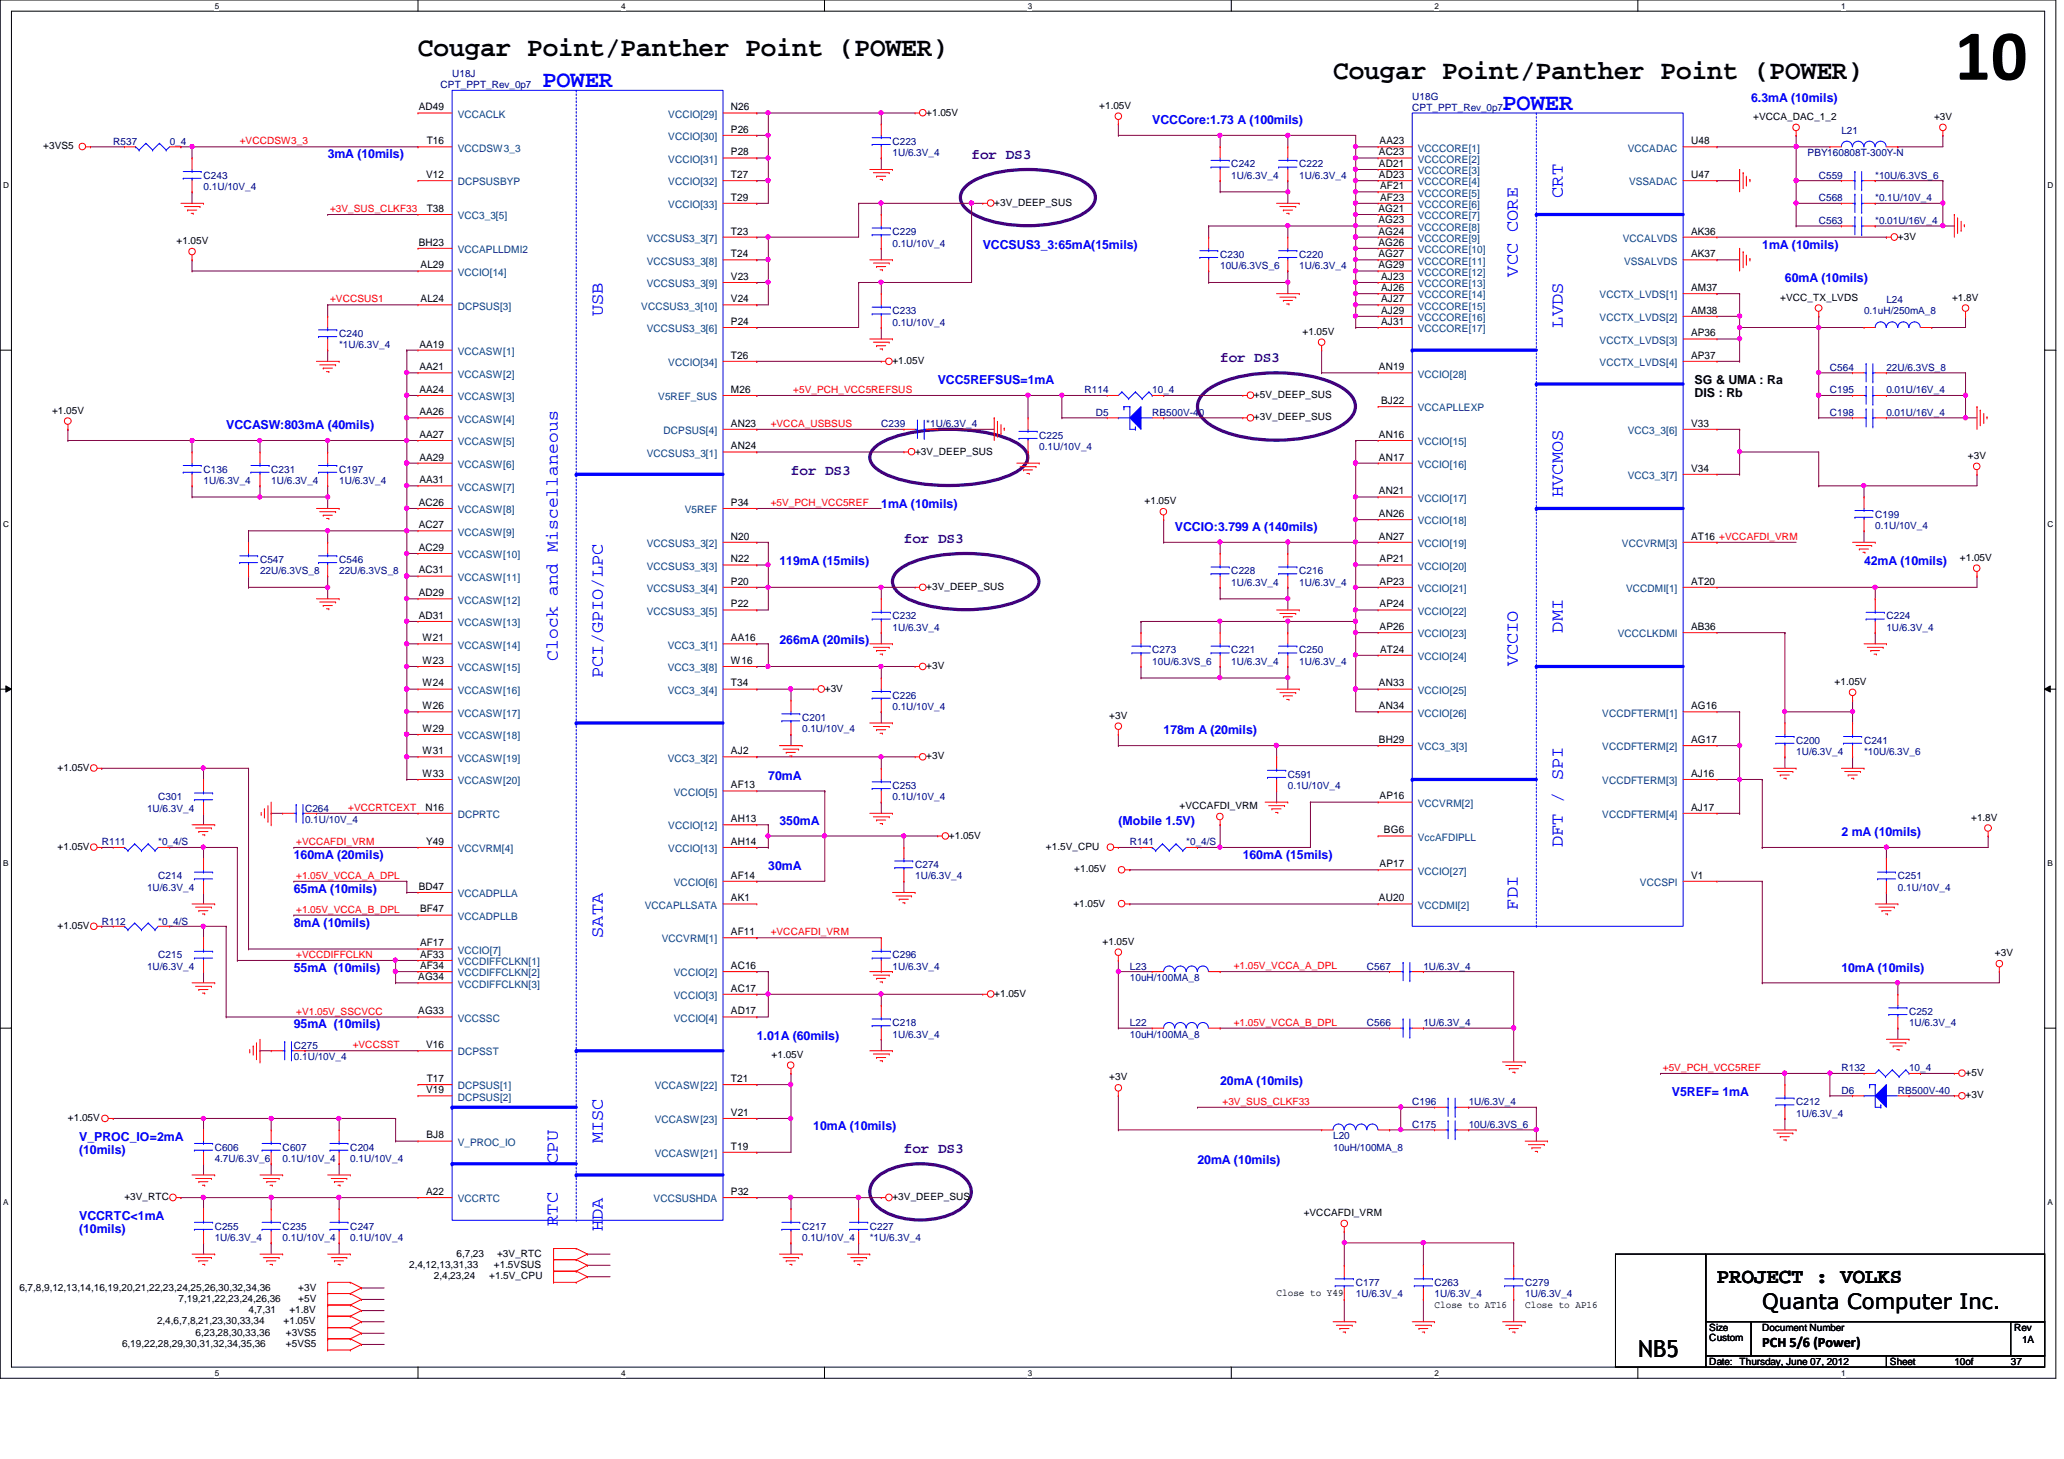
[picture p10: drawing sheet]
<svg xmlns="http://www.w3.org/2000/svg" width="297mm" height="210mm" viewBox="0 0 297 210" stroke-linecap="round" stroke-linejoin="round" font-family="sans-serif">
<defs><g id="words">
<text font-size="10.4" x="281.3" y="11.5">10</text>
<g font-size="3.9">
<text x="60.2" y="8.1">Cougar Point/Panther Point (POWER)</text>
<text x="191.9" y="11.4">Cougar Point/Panther Point (POWER)</text>
</g>
<g font-size="3.4" fill="#00f">
<text x="78.1" y="12.5">POWER</text>
<text x="216.2" y="15.8">POWER</text>
</g>
<text font-size="3.4" x="235.8" y="195.2">NB5</text>
<g font-size="3">
<text x="247.1" y="184.6">PROJECT : VOLKS</text>
<text x="253.6" y="188.3">Quanta Computer Inc.</text>
</g>
<g font-size="2.6" fill="#00f">
<text x="224.9" y="28.4" transform="rotate(-90 224.9 28.4)">CRT</text>
<text x="218.4" y="39.8" transform="rotate(-90 218.4 39.8)">VCC CORE</text>
<text x="86.7" y="45.5" transform="rotate(-90 86.7 45.5)">USB</text>
<text x="224.9" y="47.1" transform="rotate(-90 224.9 47.1)">LVDS</text>
<text x="224.9" y="71.5" transform="rotate(-90 224.9 71.5)">HVCMOS</text>
<text x="80.3" y="95.1" transform="rotate(-90 80.3 95.1)">Clock and Miscellaneous</text>
<text x="218.4" y="95.9" transform="rotate(-90 218.4 95.9)">VCCIO</text>
<text x="224.9" y="91" transform="rotate(-90 224.9 91)">DMI</text>
<text x="86.7" y="97.5" transform="rotate(-90 86.7 97.5)">PCI/GPIO/LPC</text>
<text x="224.9" y="121.9" transform="rotate(-90 224.9 121.9)">DFT / SPI</text>
<text x="218.4" y="130.9" transform="rotate(-90 218.4 130.9)">FDI</text>
<text x="86.7" y="134.9" transform="rotate(-90 86.7 134.9)">SATA</text>
<text x="80.3" y="167.4" transform="rotate(-90 80.3 167.4)">CPU</text>
<text x="86.7" y="164.5" transform="rotate(-90 86.7 164.5)">MISC</text>
<text x="80.3" y="176.4" transform="rotate(-90 80.3 176.4)">RTC</text>
<text x="86.7" y="177.2" transform="rotate(-90 86.7 177.2)">HDA</text>
</g>
<g font-size="2.1" fill="#400080">
<text x="139.8" y="22.8">for DS3</text>
<text x="175.6" y="52.1">for DS3</text>
<text x="113.8" y="68.3">for DS3</text>
<text x="130.1" y="78.1">for DS3</text>
<text x="130.1" y="165.9">for DS3</text>
</g>
<text font-size="2.1" x="253.6" y="193.8">PCH 5/6 (Power)</text>
<g font-size="1.8" fill="#00f">
<text x="165.8" y="17.9">VCCCore:1.73 A (100mils)</text>
<text x="252" y="14.6">6.3mA (10mils)</text>
<text x="47.2" y="22.8">3mA (10mils)</text>
<text x="141.4" y="35.8">VCCSUS3_3:65mA(15mils)</text>
<text x="253.6" y="35.8">1mA (10mils)</text>
<text x="256.9" y="40.6">60mA (10mils)</text>
<text x="135" y="55.3">VCC5REFSUS=1mA</text>
<text x="32.6" y="61.8">VCCASW:803mA (40mils)</text>
<text x="126.8" y="73.2">1mA (10mils)</text>
<text x="169.1" y="76.4">VCCIO:3.799 A (140mils)</text>
<text x="112.2" y="81.3">119mA (15mils)</text>
<text x="268.3" y="81.3">42mA (10mils)</text>
<text x="112.2" y="92.7">266mA (20mils)</text>
<text x="167.5" y="105.7">178m A (20mils)</text>
<text x="110.6" y="112.2">70mA</text>
<text x="112.2" y="118.7">350mA</text>
<text x="160.9" y="118.7">(Mobile 1.5V)</text>
<text x="42.3" y="123.6">160mA (20mils)</text>
<text x="110.6" y="125.2">30mA</text>
<text x="178.9" y="123.6">160mA (15mils)</text>
<text x="265" y="120.3">2 mA (10mils)</text>
<text x="42.3" y="128.4">65mA (10mils)</text>
<text x="42.3" y="133.3">8mA (10mils)</text>
<text x="42.3" y="139.8">55mA (10mils)</text>
<text x="265" y="139.8">10mA (10mils)</text>
<text x="42.3" y="148">95mA (10mils)</text>
<text x="108.9" y="149.6">1.01A (60mils)</text>
<text x="175.6" y="156.1">20mA (10mils)</text>
<text x="240.6" y="157.7">V5REF= 1mA</text>
<text x="11.4" y="164.2">V_PROC_IO=2mA</text>
<text x="11.4" y="166">(10mils)</text>
<text x="117" y="162.6">10mA (10mils)</text>
<text x="172.3" y="167.4">20mA (10mils)</text>
<text x="11.4" y="175.6">VCCRTC&lt;1mA</text>
<text x="11.4" y="177.4">(10mils)</text>
</g>
<g font-size="1.8">
<text x="243.9" y="55.3">SG &amp; UMA : Ra</text>
<text x="243.9" y="57.1">DIS : Rb</text>
</g>
<g font-size="1.5">
<text x="60.3" y="15.9">AD49</text>
<text x="105.2" y="15.9">N26</text>
<text x="61.4" y="20.7">T16</text>
<text x="105.2" y="19.1">P26</text>
<text x="105.2" y="22.4">P28</text>
<text x="198.5" y="22.4">AC23</text>
<text x="198.5" y="20.7">AA23</text>
<text x="243.4" y="20.7">U48</text>
<text x="61.3" y="25.6">V12</text>
<text x="105.2" y="25.6">T27</text>
<text x="105.2" y="28.9">T29</text>
<text x="198.5" y="24">AD21</text>
<text x="198.5" y="25.6">AD23</text>
<text x="198.6" y="27.2">AF21</text>
<text x="198.6" y="28.9">AF23</text>
<text x="243.4" y="25.6">U47</text>
<text x="60.3" y="35.3">BH23</text>
<text x="61.4" y="30.5">T38</text>
<text x="105.2" y="33.7">T23</text>
<text x="198.4" y="30.5">AG21</text>
<text x="198.4" y="32.1">AG23</text>
<text x="198.4" y="33.7">AG24</text>
<text x="198.4" y="35.3">AG26</text>
<text x="243.4" y="33.7">AK36</text>
<text x="60.5" y="38.6">AL29</text>
<text x="105.2" y="40.3">V23</text>
<text x="105.2" y="37">T24</text>
<text x="198.4" y="37">AG27</text>
<text x="198.4" y="38.6">AG29</text>
<text x="198.8" y="40.3">AJ23</text>
<text x="198.8" y="41.9">AJ26</text>
<text x="243.4" y="41.9">AM37</text>
<text x="243.4" y="37">AK37</text>
<text x="60.5" y="43.5">AL24</text>
<text x="105.2" y="43.5">V24</text>
<text x="105.2" y="46.7">P24</text>
<text x="198.8" y="43.5">AJ27</text>
<text x="198.8" y="45.1">AJ29</text>
<text x="198.8" y="46.7">AJ31</text>
<text x="243.4" y="45.1">AM38</text>
<text x="60.4" y="50">AA19</text>
<text x="60.4" y="53.3">AA21</text>
<text x="105.2" y="51.6">T26</text>
<text x="198.5" y="53.3">AN19</text>
<text x="243.4" y="51.6">AP37</text>
<text x="243.4" y="48.4">AP36</text>
<text x="60.4" y="56.5">AA24</text>
<text x="60.4" y="59.7">AA26</text>
<text x="105.2" y="56.5">M26</text>
<text x="198.8" y="58.1">BJ22</text>
<text x="60.4" y="63">AA27</text>
<text x="105.2" y="61.4">AN23</text>
<text x="105.2" y="64.6">AN24</text>
<text x="198.5" y="63">AN16</text>
<text x="243.4" y="61.4">V33</text>
<text x="60.4" y="66.3">AA29</text>
<text x="60.4" y="69.5">AA31</text>
<text x="198.5" y="71.1">AN21</text>
<text x="198.5" y="66.3">AN17</text>
<text x="243.4" y="67.9">V34</text>
<text x="60.3" y="72.8">AC26</text>
<text x="60.3" y="76">AC27</text>
<text x="105.2" y="77.6">N20</text>
<text x="105.2" y="72.8">P34</text>
<text x="198.5" y="74.4">AN26</text>
<text x="198.5" y="77.6">AN27</text>
<text x="243.4" y="77.6">AT16 +VCCAFDI_VRM</text>
<text x="60.3" y="79.2">AC29</text>
<text x="60.3" y="82.5">AC31</text>
<text x="105.2" y="80.9">N22</text>
<text x="198.5" y="80.9">AP21</text>
<text x="60.3" y="85.8">AD29</text>
<text x="60.3" y="89">AD31</text>
<text x="105.2" y="84.1">P20</text>
<text x="105.2" y="87.4">P22</text>
<text x="198.5" y="84.1">AP23</text>
<text x="198.5" y="87.4">AP24</text>
<text x="243.4" y="84.1">AT20</text>
<text x="60.8" y="92.2">W21</text>
<text x="60.8" y="95.5">W23</text>
<text x="105.2" y="92.2">AA16</text>
<text x="105.2" y="95.5">W16</text>
<text x="198.5" y="90.6">AP26</text>
<text x="198.6" y="93.9">AT24</text>
<text x="243.4" y="90.6">AB36</text>
<text x="60.8" y="98.8">W24</text>
<text x="105.2" y="98.8">T34</text>
<text x="198.5" y="98.8">AN33</text>
<text x="60.8" y="102">W26</text>
<text x="60.8" y="105.3">W29</text>
<text x="198.5" y="106.9">BH29</text>
<text x="198.5" y="102">AN34</text>
<text x="243.4" y="106.9">AG17</text>
<text x="243.4" y="102">AG16</text>
<text x="60.8" y="108.5">W31</text>
<text x="60.8" y="111.8">W33</text>
<text x="105.2" y="113.4">AF13</text>
<text x="105.2" y="108.5">AJ2</text>
<text x="243.4" y="111.8">AJ16</text>
<text x="61.3" y="116.6">N16</text>
<text x="105.2" y="118.3">AH13</text>
<text x="198.5" y="115">AP16</text>
<text x="199.2" y="119.9">BG6</text>
<text x="243.4" y="116.6">AJ17</text>
<text x="61.3" y="121.5">Y49</text>
<text x="105.2" y="121.5">AH14</text>
<text x="198.5" y="124.8">AP17</text>
<text x="60.3" y="128">BD47</text>
<text x="60.4" y="131.3">BF47</text>
<text x="105.2" y="126.4">AF14</text>
<text x="105.2" y="129.7">AK1</text>
<text x="198.5" y="129.7">AU20</text>
<text x="243.4" y="126.4">V1</text>
<text x="60.4" y="137.8">AF33</text>
<text x="60.4" y="136.1">AF17</text>
<text x="105.2" y="134.5">AF11</text>
<text x="60.2" y="141">AG34</text>
<text x="60.4" y="139.4">AF34</text>
<text x="105.2" y="139.4">AC16</text>
<text x="105.2" y="142.7">AC17</text>
<text x="60.2" y="145.9">AG33</text>
<text x="105.2" y="145.9">AD17</text>
<text x="61.3" y="150.8">V16</text>
<text x="61.4" y="155.7">T17</text>
<text x="105.2" y="155.7">T21</text>
<text x="61.3" y="157.3">V19</text>
<text x="105.2" y="160.5">V21</text>
<text x="61.4" y="163.8">BJ8</text>
<text x="105.2" y="165.4">T19</text>
<text x="61.3" y="171.9">A22</text>
<text x="105.2" y="171.9">P32</text>
</g>
<g font-size="1.5" fill="#004080">
<text x="65.9" y="16.9">VCCACLK</text>
<text x="96.2" y="16.9">VCCIO[29]</text>
<text x="65.9" y="21.8">VCCDSW3_3</text>
<text x="96.2" y="20.2">VCCIO[30]</text>
<text x="96.2" y="23.4">VCCIO[31]</text>
<text x="204" y="21.8">VCCCORE[1]</text>
<text x="204" y="23.4">VCCCORE[2]</text>
<text x="234.3" y="21.8">VCCADAC</text>
<text x="65.9" y="26.7">DCPSUSBYP</text>
<text x="96.2" y="26.7">VCCIO[32]</text>
<text x="96.2" y="29.9">VCCIO[33]</text>
<text x="204" y="25.1">VCCCORE[3]</text>
<text x="204" y="26.7">VCCCORE[4]</text>
<text x="204" y="28.3">VCCCORE[5]</text>
<text x="204" y="29.9">VCCCORE[6]</text>
<text x="234.4" y="26.7">VSSADAC</text>
<text x="65.9" y="31.5">VCC3_3[5]</text>
<text x="93.1" y="34.8">VCCSUS3_3[7]</text>
<text x="204" y="31.5">VCCCORE[7]</text>
<text x="204" y="33.2">VCCCORE[8]</text>
<text x="204" y="34.8">VCCCORE[9]</text>
<text x="233.5" y="34.8">VCCALVDS</text>
<text x="65.9" y="39.7">VCCIO[14]</text>
<text x="65.9" y="36.4">VCCAPLLDMI2</text>
<text x="93.1" y="41.3">VCCSUS3_3[9]</text>
<text x="93.1" y="38.1">VCCSUS3_3[8]</text>
<text x="204" y="36.4">VCCCORE[10]</text>
<text x="204" y="38.1">VCCCORE[11]</text>
<text x="204" y="39.7">VCCCORE[12]</text>
<text x="204" y="41.3">VCCCORE[13]</text>
<text x="233.7" y="38.1">VSSALVDS</text>
<text x="65.9" y="44.5">DCPSUS[3]</text>
<text x="92.3" y="44.5">VCCSUS3_3[10]</text>
<text x="93.1" y="47.8">VCCSUS3_3[6]</text>
<text x="204" y="42.9">VCCCORE[14]</text>
<text x="204" y="44.5">VCCCORE[15]</text>
<text x="204" y="46.2">VCCCORE[16]</text>
<text x="204" y="47.8">VCCCORE[17]</text>
<text x="230.2" y="42.9">VCCTX_LVDS[1]</text>
<text x="230.2" y="46.2">VCCTX_LVDS[2]</text>
<text x="65.9" y="51.1">VCCASW[1]</text>
<text x="96.2" y="52.7">VCCIO[34]</text>
<text x="230.2" y="52.7">VCCTX_LVDS[4]</text>
<text x="230.2" y="49.4">VCCTX_LVDS[3]</text>
<text x="65.9" y="54.3">VCCASW[2]</text>
<text x="65.9" y="57.6">VCCASW[3]</text>
<text x="94.7" y="57.6">V5REF_SUS</text>
<text x="204" y="59.2">VCCAPLLEXP</text>
<text x="204" y="54.3">VCCIO[28]</text>
<text x="65.9" y="64.1">VCCASW[5]</text>
<text x="65.9" y="60.8">VCCASW[4]</text>
<text x="93.1" y="65.7">VCCSUS3_3[1]</text>
<text x="95.5" y="62.4">DCPSUS[4]</text>
<text x="204" y="64.1">VCCIO[15]</text>
<text x="234.3" y="62.4">VCC3_3[6]</text>
<text x="65.9" y="67.3">VCCASW[6]</text>
<text x="65.9" y="70.6">VCCASW[7]</text>
<text x="204" y="67.3">VCCIO[16]</text>
<text x="234.3" y="68.9">VCC3_3[7]</text>
<text x="65.9" y="73.8">VCCASW[8]</text>
<text x="65.9" y="77">VCCASW[9]</text>
<text x="98.5" y="73.8">V5REF</text>
<text x="204" y="72.2">VCCIO[17]</text>
<text x="204" y="75.4">VCCIO[18]</text>
<text x="65.9" y="80.3">VCCASW[10]</text>
<text x="65.9" y="83.6">VCCASW[11]</text>
<text x="93.1" y="78.7">VCCSUS3_3[2]</text>
<text x="93.1" y="82">VCCSUS3_3[3]</text>
<text x="204" y="78.7">VCCIO[19]</text>
<text x="204" y="82">VCCIO[20]</text>
<text x="233.4" y="78.7">VCCVRM[3]</text>
<text x="65.9" y="86.8">VCCASW[12]</text>
<text x="93.1" y="85.2">VCCSUS3_3[4]</text>
<text x="93.1" y="88.4">VCCSUS3_3[5]</text>
<text x="204" y="85.2">VCCIO[21]</text>
<text x="204" y="88.4">VCCIO[22]</text>
<text x="234" y="85.2">VCCDMI[1]</text>
<text x="65.9" y="90.1">VCCASW[13]</text>
<text x="65.9" y="93.3">VCCASW[14]</text>
<text x="96.1" y="93.3">VCC3_3[1]</text>
<text x="204" y="91.7">VCCIO[23]</text>
<text x="204" y="95">VCCIO[24]</text>
<text x="232.8" y="91.7">VCCCLKDMI</text>
<text x="65.9" y="96.6">VCCASW[15]</text>
<text x="65.9" y="99.8">VCCASW[16]</text>
<text x="96.1" y="99.8">VCC3_3[4]</text>
<text x="96.1" y="96.6">VCC3_3[8]</text>
<text x="204" y="99.8">VCCIO[25]</text>
<text x="65.9" y="103.1">VCCASW[17]</text>
<text x="65.9" y="106.3">VCCASW[18]</text>
<text x="204" y="107.9">VCC3_3[3]</text>
<text x="204" y="103.1">VCCIO[26]</text>
<text x="230.6" y="107.9">VCCDFTERM[2]</text>
<text x="230.6" y="103.1">VCCDFTERM[1]</text>
<text x="65.9" y="109.6">VCCASW[19]</text>
<text x="65.9" y="112.8">VCCASW[20]</text>
<text x="96.1" y="109.6">VCC3_3[2]</text>
<text x="230.6" y="112.8">VCCDFTERM[3]</text>
<text x="65.9" y="117.7">DCPRTC</text>
<text x="96.2" y="119.3">VCCIO[12]</text>
<text x="97" y="114.5">VCCIO[5]</text>
<text x="204" y="116.1">VCCVRM[2]</text>
<text x="230.6" y="117.7">VCCDFTERM[4]</text>
<text x="65.9" y="122.6">VCCVRM[4]</text>
<text x="96.2" y="122.6">VCCIO[13]</text>
<text x="204" y="120.9">VccAFDIPLL</text>
<text x="204" y="125.8">VCCIO[27]</text>
<text x="65.9" y="129.1">VCCADPLLA</text>
<text x="92.8" y="130.7">VCCAPLLSATA</text>
<text x="97" y="127.5">VCCIO[6]</text>
<text x="204" y="130.7">VCCDMI[2]</text>
<text x="236" y="127.5">VCCSPI</text>
<text x="65.9" y="132.3">VCCADPLLB</text>
<text x="65.9" y="137.2">VCCIO[7]</text>
<text x="95.2" y="135.6">VCCVRM[1]</text>
<text x="65.9" y="138.9">VCCDIFFCLKN[1]</text>
<text x="65.9" y="140.5">VCCDIFFCLKN[2]</text>
<text x="65.9" y="142.1">VCCDIFFCLKN[3]</text>
<text x="97" y="140.5">VCCIO[2]</text>
<text x="97" y="143.7">VCCIO[3]</text>
<text x="65.9" y="147">VCCSSC</text>
<text x="97" y="147">VCCIO[4]</text>
<text x="65.9" y="151.8">DCPSST</text>
<text x="65.9" y="156.7">DCPSUS[1]</text>
<text x="65.9" y="158.3">DCPSUS[2]</text>
<text x="94.2" y="156.7">VCCASW[22]</text>
<text x="94.2" y="161.6">VCCASW[23]</text>
<text x="65.9" y="164.8">V_PROC_IO</text>
<text x="94.2" y="166.5">VCCASW[21]</text>
<text x="65.9" y="173">VCCRTC</text>
<text x="94.1" y="173">VCCSUSHDA</text>
</g>
<g font-size="1.4" fill="#000080">
<text x="65.1" y="11.1">U18J</text>
<text x="63.4" y="12.7">CPT_PPT_Rev_0p7</text>
<text x="203.2" y="14.4">U18G</text>
<text x="203.2" y="16">CPT_PPT_Rev_0p7</text>
<text x="16.3" y="20.8">R537</text>
<text x="24.4" y="20.8">0_4</text>
<text x="128.4" y="20.8">C223</text>
<text x="128.4" y="22.5">1U/6.3V_4</text>
<text x="260.1" y="22.5">PBY160808T-300Y-N</text>
<text x="265" y="19.2">L21</text>
<text x="29.3" y="25.7">C243</text>
<text x="29.3" y="27.3">0.1U/10V_4</text>
<text x="177.2" y="24.1">C242</text>
<text x="177.2" y="25.7">1U/6.3V_4</text>
<text x="187" y="24.1">C222</text>
<text x="187" y="25.7">1U/6.3V_4</text>
<text x="261.7" y="29">C568</text>
<text x="261.7" y="25.7">C559</text>
<text x="269.9" y="29">*0.1U/10V_4</text>
<text x="269.9" y="25.7">*10U/6.3VS_6</text>
<text x="128.4" y="33.9">C229</text>
<text x="128.4" y="35.5">0.1U/10V_4</text>
<text x="261.7" y="32.2">C563</text>
<text x="269.9" y="32.2">*0.01U/16V_4</text>
<text x="175.6" y="37.1">C230</text>
<text x="175.6" y="38.7">10U/6.3VS_6</text>
<text x="187" y="37.1">C220</text>
<text x="187" y="38.7">1U/6.3V_4</text>
<text x="128.4" y="45.2">C233</text>
<text x="128.4" y="46.9">0.1U/10V_4</text>
<text x="268.3" y="45.2">0.1uH/250mA_8</text>
<text x="271.5" y="43.6">L24</text>
<text x="48.8" y="48.5">C240</text>
<text x="48.8" y="50.1">*1U/6.3V_4</text>
<text x="263.4" y="53.3">C564</text>
<text x="271.5" y="53.3">22U/6.3VS_8</text>
<text x="156.1" y="56.6">R114</text>
<text x="157.7" y="59.9">D5</text>
<text x="165.8" y="56.6">10_4</text>
<text x="165.8" y="59.9">RB500V-40</text>
<text x="263.4" y="59.9">C198</text>
<text x="263.4" y="56.6">C195</text>
<text x="271.5" y="59.9">0.01U/16V_4</text>
<text x="271.5" y="56.6">0.01U/16V_4</text>
<text x="126.8" y="61.5">C239</text>
<text x="133.3" y="61.5">*1U/6.3V_4</text>
<text x="149.6" y="63.1">C225</text>
<text x="149.6" y="64.7">0.1U/10V_4</text>
<text x="29.3" y="68">C136</text>
<text x="29.3" y="69.6">1U/6.3V_4</text>
<text x="39" y="68">C231</text>
<text x="39" y="69.6">1U/6.3V_4</text>
<text x="48.8" y="68">C197</text>
<text x="48.8" y="69.6">1U/6.3V_4</text>
<text x="269.9" y="74.5">C199</text>
<text x="269.9" y="76.1">0.1U/10V_4</text>
<text x="37.4" y="81">C547</text>
<text x="37.4" y="82.6">22U/6.3VS_8</text>
<text x="48.8" y="81">C546</text>
<text x="48.8" y="82.6">22U/6.3VS_8</text>
<text x="177.2" y="82.6">C228</text>
<text x="187" y="82.6">C216</text>
<text x="128.4" y="89.1">C232</text>
<text x="177.2" y="84.2">1U/6.3V_4</text>
<text x="187" y="84.2">1U/6.3V_4</text>
<text x="271.5" y="89.1">C224</text>
<text x="128.4" y="90.8">1U/6.3V_4</text>
<text x="165.8" y="94">C273</text>
<text x="165.8" y="95.6">10U/6.3VS_6</text>
<text x="177.2" y="94">C221</text>
<text x="177.2" y="95.6">1U/6.3V_4</text>
<text x="187" y="94">C250</text>
<text x="187" y="95.6">1U/6.3V_4</text>
<text x="271.5" y="90.8">1U/6.3V_4</text>
<text x="128.4" y="100.5">C226</text>
<text x="115.4" y="103.8">C201</text>
<text x="115.4" y="105.4">0.1U/10V_4</text>
<text x="128.4" y="102.1">0.1U/10V_4</text>
<text x="258.5" y="107">C200</text>
<text x="268.3" y="107">C241</text>
<text x="128.4" y="113.5">C253</text>
<text x="185.3" y="111.9">C591</text>
<text x="185.3" y="113.5">0.1U/10V_4</text>
<text x="258.5" y="108.6">1U/6.3V_4</text>
<text x="268.3" y="108.6">*10U/6.3V_6</text>
<text x="21.2" y="116.8">1U/6.3V_4</text>
<text x="22.8" y="115.1">C301</text>
<text x="43.9" y="116.8">C264</text>
<text x="43.9" y="118.4">0.1U/10V_4</text>
<text x="128.4" y="115.1">0.1U/10V_4</text>
<text x="14.6" y="121.6">R111</text>
<text x="22.8" y="121.6">*0_4/S</text>
<text x="131.7" y="124.9">C274</text>
<text x="162.6" y="121.6">R141</text>
<text x="170.7" y="121.6">*0_4/S</text>
<text x="21.2" y="128.1">1U/6.3V_4</text>
<text x="22.8" y="126.5">C214</text>
<text x="131.7" y="126.5">1U/6.3V_4</text>
<text x="273.1" y="126.5">C251</text>
<text x="273.1" y="128.1">0.1U/10V_4</text>
<text x="14.6" y="133">R112</text>
<text x="22.8" y="133">*0_4/S</text>
<text x="22.8" y="137.9">C215</text>
<text x="128.4" y="137.9">C296</text>
<text x="21.2" y="139.5">1U/6.3V_4</text>
<text x="128.4" y="139.5">1U/6.3V_4</text>
<text x="162.6" y="139.5">L23</text>
<text x="162.6" y="141.1">10uH/100MA_8</text>
<text x="196.7" y="139.5">C567</text>
<text x="204.8" y="139.5">1U/6.3V_4</text>
<text x="128.4" y="147.7">C218</text>
<text x="128.4" y="149.3">1U/6.3V_4</text>
<text x="162.6" y="147.7">L22</text>
<text x="162.6" y="149.3">10uH/100MA_8</text>
<text x="196.7" y="147.7">C566</text>
<text x="204.8" y="147.7">1U/6.3V_4</text>
<text x="274.7" y="146">C252</text>
<text x="274.7" y="147.7">1U/6.3V_4</text>
<text x="42.3" y="150.9">C275</text>
<text x="42.3" y="152.5">0.1U/10V_4</text>
<text x="265" y="154.1">R132</text>
<text x="274.7" y="154.1">10_4</text>
<text x="203.2" y="159">C196</text>
<text x="211.4" y="159">1U/6.3V_4</text>
<text x="258.5" y="159">C212</text>
<text x="258.5" y="160.7">1U/6.3V_4</text>
<text x="265" y="157.4">D6</text>
<text x="273.1" y="157.4">RB500V-40</text>
<text x="30.9" y="165.5">C606</text>
<text x="30.9" y="167.1">4.7U/6.3V_6</text>
<text x="40.7" y="165.5">C607</text>
<text x="40.7" y="167.1">0.1U/10V_4</text>
<text x="50.4" y="165.5">C204</text>
<text x="50.4" y="167.1">0.1U/10V_4</text>
<text x="191.9" y="163.9">L20</text>
<text x="191.9" y="165.5">10uH/100MA_8</text>
<text x="203.2" y="162.3">C175</text>
<text x="211.4" y="162.3">10U/6.3VS_6</text>
<text x="30.9" y="176.9">C255</text>
<text x="30.9" y="178.5">1U/6.3V_4</text>
<text x="40.7" y="176.9">C235</text>
<text x="40.7" y="178.5">0.1U/10V_4</text>
<text x="50.4" y="176.9">C247</text>
<text x="50.4" y="178.5">0.1U/10V_4</text>
<text x="115.4" y="176.9">C217</text>
<text x="115.4" y="178.5">0.1U/10V_4</text>
<text x="125.2" y="176.9">C227</text>
<text x="125.2" y="178.5">*1U/6.3V_4</text>
<text x="195.1" y="185">C177</text>
<text x="206.5" y="185">C263</text>
<text x="219.5" y="185">C279</text>
<text x="195.1" y="186.6">1U/6.3V_4</text>
<text x="206.5" y="186.6">1U/6.3V_4</text>
<text x="219.5" y="186.6">1U/6.3V_4</text>
</g>
<g font-size="1.4">
<text x="133.3" y="16.6">+1.05V</text>
<text x="158.2" y="15.7">+1.05V</text>
<text x="252.3" y="17.3">+VCCA_DAC_1_2</text>
<text x="278.3" y="17.3">+3V</text>
<text x="6.2" y="21.5">+3VS5</text>
<text x="143.1" y="29.6">+3V_DEEP_SUS</text>
<text x="25.4" y="35.1">+1.05V</text>
<text x="273.1" y="34.5">+3V</text>
<text x="256.2" y="43.3">+VCC_TX_LVDS</text>
<text x="280.9" y="43.3">+1.8V</text>
<text x="128.4" y="52.4">+1.05V</text>
<text x="187.4" y="48.2">+1.05V</text>
<text x="7.5" y="59.5">+1.05V</text>
<text x="180.5" y="57.3">+5V_DEEP_SUS</text>
<text x="131.7" y="65.4">+3V_DEEP_SUS</text>
<text x="180.5" y="60.5">+3V_DEEP_SUS</text>
<text x="283.2" y="66">+3V</text>
<text x="164.7" y="72.6">+1.05V</text>
<text x="282.1" y="80.7">+1.05V</text>
<text x="133.3" y="84.9">+3V_DEEP_SUS</text>
<text x="118.7" y="99.5">+3V</text>
<text x="133.3" y="96.3">+3V</text>
<text x="264" y="98.6">+1.05V</text>
<text x="159.6" y="103.4">+3V</text>
<text x="8.3" y="110.9">+1.05V</text>
<text x="133.3" y="109.3">+3V</text>
<text x="169.8" y="116.4">+VCCAFDI_VRM</text>
<text x="283.7" y="118.1">+1.8V</text>
<text x="8.3" y="122.3">+1.05V</text>
<text x="136.6" y="120.6">+1.05V</text>
<text x="150.5" y="122.3">+1.5V_CPU</text>
<text x="154.6" y="125.5">+1.05V</text>
<text x="154.5" y="130.4">+1.05V</text>
<text x="8.3" y="133.6">+1.05V</text>
<text x="158.7" y="135.9">+1.05V</text>
<text x="287.1" y="137.6">+3V</text>
<text x="143.1" y="143.4">+1.05V</text>
<text x="111" y="152.2">+1.05V</text>
<text x="159.6" y="155.4">+3V</text>
<text x="282.9" y="154.8">+5V</text>
<text x="9.8" y="161.3">+1.05V</text>
<text x="282.9" y="158">+3V</text>
<text x="17.9" y="172.7">+3V_RTC</text>
<text x="128.4" y="172.7">+3V_DEEP_SUS</text>
<text x="187.6" y="175">+VCCAFDI_VRM</text>
<text x="2.8" y="185.7">6,7,8,9,12,13,14,16,19,20,21,22,23,24,25,26,30,32,34,36</text>
<text x="42.9" y="185.7">+3V</text>
<text x="58.9" y="182.4">2,4,12,13,31,33</text>
<text x="62.4" y="184.1">2,4,23,24</text>
<text x="65.7" y="180.8">6,7,23</text>
<text x="70.4" y="184.1">+1.5V_CPU</text>
<text x="71.1" y="182.4">+1.5VSUS</text>
<text x="71.5" y="180.8">+3V_RTC</text>
<text x="22.6" y="190.5">2,4,6,7,8,21,23,30,33,34</text>
<text x="25.7" y="187.3">7,19,21,22,23,24,26,36</text>
<text x="35.8" y="188.9">4,7,31</text>
<text x="40.8" y="190.5">+1.05V</text>
<text x="41.7" y="188.9">+1.8V</text>
<text x="42.9" y="187.3">+5V</text>
<text x="183.7" y="186.5">Close to Y49</text>
<text x="206.5" y="188.1">Close to AT16</text>
<text x="219.5" y="188.1">Close to AP16</text>
<text x="246" y="191.5">Size</text>
<text x="253.6" y="191.5">Document Number</text>
<text x="289.9" y="191.5">Rev</text>
<text x="17.6" y="193.8">6,19,22,28,29,30,31,32,34,35,36</text>
<text x="28.1" y="192.2">6,23,28,30,33,36</text>
<text x="41.1" y="192.2">+3VS5</text>
<text x="41.1" y="193.8">+5VS5</text>
<text x="246" y="196.4">Date: Thursday, June 07, 2012</text>
<text x="246" y="193">Custom</text>
<text x="272" y="196.4">Sheet</text>
<text x="281.3" y="196.4">10of</text>
<text x="289.4" y="196.4">37</text>
<text x="291" y="193.2">1A</text>
</g>
<g font-size="1.4" fill="#f00">
<text x="34.5" y="20.8">+VCCDSW3_3</text>
<text x="47.5" y="30.5">+3V_SUS_CLKF33</text>
<text x="47.5" y="43.5">+VCCSUS1</text>
<text x="114.2" y="56.6">+5V_PCH_VCC5REFSUS</text>
<text x="110.9" y="61.4">+VCCA_USBSUS</text>
<text x="110.9" y="72.8">+5V_PCH_VCC5REF</text>
<text x="50.1" y="116.7">+VCCRTCEXT</text>
<text x="42.6" y="121.6">+VCCAFDI_VRM</text>
<text x="42.6" y="131.3">+1.05V_VCCA_B_DPL</text>
<text x="42.6" y="126.4">+1.05V_VCCA_A_DPL</text>
<text x="42.6" y="137.8">+VCCDIFFCLKN</text>
<text x="110.9" y="134.6">+VCCAFDI_VRM</text>
<text x="177.5" y="139.4">+1.05V_VCCA_A_DPL</text>
<text x="42.6" y="146">+V1.05V_SSCVCC</text>
<text x="177.5" y="147.6">+1.05V_VCCA_B_DPL</text>
<text x="50.8" y="150.8">+VCCSST</text>
<text x="239.3" y="154.1">+5V_PCH_VCC5REF</text>
<text x="175.9" y="159">+3V_SUS_CLKF33</text>
</g>
<g font-size="1.2">
<text x="30.9" y="1.2">5</text>
<text x="89.4" y="1.2">4</text>
<text x="147.9" y="1.2">3</text>
<text x="206.5" y="1.2">2</text>
<text x="265" y="1.2">1</text>
<text x=".5" y="27.1">D</text>
<text x="294.7" y="27.1">D</text>
<text x=".5" y="75.8">C</text>
<text x="294.7" y="75.8">C</text>
<text x=".5" y="124.6">B</text>
<text x="294.7" y="124.6">B</text>
<text x=".5" y="173.4">A</text>
<text x="294.7" y="173.4">A</text>
<text x="30.9" y="197.9">5</text>
<text x="89.4" y="197.9">4</text>
<text x="147.9" y="197.9">3</text>
<text x="206.5" y="197.9">2</text>
<text x="265" y="197.9">1</text>
</g>
</g></defs>
<path d="M0 0h295.9v198.3h-295.9zM1.6 1.6h292.7v195.1h-292.7z" fill="none" stroke="#000" stroke-width=".14"/>
<g fill="#fff">
<path d="M30.9 .2h.6v1.3h-.6z"/>
<path d="M30.9 196.8h.6v1.4h-.6z"/>
</g>
<path d="M60.2 0v1.6M60.2 196.7v1.6" fill="none" stroke="#000" stroke-width=".14"/>
<g fill="#fff">
<path d="M89.4 .2h.6v1.3h-.6z"/>
<path d="M89.4 196.8h.6v1.4h-.6z"/>
</g>
<path d="M118.7 0v1.6M118.7 196.7v1.6" fill="none" stroke="#000" stroke-width=".14"/>
<g fill="#fff">
<path d="M147.9 .2h.6v1.3h-.6z"/>
<path d="M147.9 196.8h.6v1.4h-.6z"/>
</g>
<path d="M177.2 0v1.6M177.2 196.7v1.6" fill="none" stroke="#000" stroke-width=".14"/>
<g fill="#fff">
<path d="M206.5 .2h.5v1.3h-.5z"/>
<path d="M206.5 196.8h.5v1.4h-.5z"/>
</g>
<path d="M235.7 0v1.6M235.7 196.7v1.6" fill="none" stroke="#000" stroke-width=".14"/>
<g fill="#fff">
<path d="M265 .2h.6v1.3h-.6z"/>
<path d="M265 196.8h.6v1.4h-.6z"/>
<path d="M.5 26h.8v1.3h-.8z"/>
<path d="M294.7 26h.8v1.3h-.8z"/>
<path d="M.5 74.8h.8v1.3h-.8z"/>
<path d="M294.7 74.8h.8v1.3h-.8z"/>
</g>
<path d="M0 50.4h1.6M294.3 50.4h1.6" fill="none" stroke="#000" stroke-width=".14"/>
<g fill="#fff">
<path d="M.5 123.5h.7v1.3h-.7z"/>
<path d="M294.7 123.5h.7v1.3h-.7z"/>
</g>
<path d="M0 99.1h1.6M.8 98.7l.8 .4-.8 .5zM294.3 99.1l.8-.4v.9zM294.3 99.1h1.6" fill="none" stroke="#000" stroke-width=".14"/>
<path d="M.8 98.7l.8 .4-.8 .5zM294.3 99.1l.8-.4v.9z" fill="#000"/>
<g fill="#fff">
<path d="M.5 172.3h.7v1.3h-.7z"/>
<path d="M294.7 172.3h.7v1.3h-.7z"/>
</g>
<path d="M0 147.9h1.6M294.3 147.9h1.6" fill="none" stroke="#000" stroke-width=".14"/>
<path d="M139.1 26.7a11.5 11.5 0 0 1 6-2.1 19.9 19.9 0 0 1 10.2 1.2 4.1 4.1 0 0 1 2.2 2 2.1 2.1 0 0 1-.8 2.3 11.6 11.6 0 0 1-6 2.2 19.5 19.5 0 0 1-10.1-1.2 4.2 4.2 0 0 1-2.3-2.1 2.09 2.09 0 0 1 .8-2.3zM173.2 56.6a11.7 11.7 0 0 1 6.1-2.6 24 24 0 0 1 12.4 1 5.7 5.7 0 0 1 3.3 2.8 2.45 2.45 0 0 1-.8 2.5 11.8 11.8 0 0 1-6.1 2.6 23.6 23.6 0 0 1-12.4-1 5.7 5.7 0 0 1-3.3-2.8 2.45 2.45 0 0 1 .8-2.5zM126.1 64.2a12.9 12.9 0 0 1 6-2.1 26.8 26.8 0 0 1 13.4 1.2 4.1 4.1 0 0 1 2.3 1.9 1.86 1.86 0 0 1-.8 2.2 13 13 0 0 1-6.1 2.1 26.2 26.2 0 0 1-13.4-1.2 4.1 4.1 0 0 1-2.2-2 1.86 1.86 0 0 1 .8-2.1zM129.4 81.9a13.2 13.2 0 0 1 6.5-2.1 23.2 23.2 0 0 1 11 1.2 4.4 4.4 0 0 1 2.5 2.1 2.01 2.01 0 0 1-.9 2.3 13.3 13.3 0 0 1-6.5 2.1 22.8 22.8 0 0 1-11-1.2 4.4 4.4 0 0 1-2.5-2 2 2 0 0 1 .9-2.4zM126 169.6a8.9 8.9 0 0 1 6.5-2.2 9.5 9.5 0 0 1 6.5 2.2 2.52 2.52 0 0 1 0 3.7 9.8 9.8 0 0 1-7.7 2.2 8.4 8.4 0 0 1-5.3-2.2 2.54 2.54 0 0 1 0-3.7z" fill="none" stroke="#400080" stroke-width=".47"/>
<path d="M108.9 26h.1M108.9 26h1.7M110.6 26h.1M110.6 26v3.3" fill="none" stroke="#800040" stroke-width=".14"/>
<circle cx="110.5" cy="26" r=".31" fill="#f0f"/>
<circle cx="110.5" cy="26" r=".31" fill="none" stroke="#f0f" stroke-width=".14"/>
<path d="M58.5 92.6h.1M58.5 92.6v3.3" fill="none" stroke="#800040" stroke-width=".14"/>
<circle cx="58.5" cy="92.6" r=".31" fill="#f0f"/>
<circle cx="58.5" cy="92.6" r=".31" fill="none" stroke="#f0f" stroke-width=".14"/>
<path d="M58.5 95.9h.1M58.5 95.9v3.2" fill="none" stroke="#800040" stroke-width=".14"/>
<circle cx="58.5" cy="95.9" r=".31" fill="#f0f"/>
<circle cx="58.5" cy="95.9" r=".31" fill="none" stroke="#f0f" stroke-width=".14"/>
<path d="M58.5 89.4h.1M58.5 92.6h.1M58.5 95.9h.1M58.5 99.1h.1M58.5 89.4h1.7M58.5 92.6h1.7M58.5 95.9h1.7M58.5 99.1h1.7M58.5 99.1v3.3M58.5 102.4h.1M58.5 102.4h1.7" fill="none" stroke="#800040" stroke-width=".14"/>
<circle cx="58.5" cy="102.4" r=".31" fill="#f0f"/>
<circle cx="58.5" cy="102.4" r=".31" fill="none" stroke="#f0f" stroke-width=".14"/>
<circle cx="58.5" cy="99.1" r=".32" fill="#f0f"/>
<circle cx="58.5" cy="99.1" r=".32" fill="none" stroke="#f0f" stroke-width=".14"/>
<path d="M110.6 16.3h.1M110.6 16.3v3.2M126.8 40.6h.1M126.8 40.6v1.6M108.9 61.8h.1M108.9 61.8h21.2M58.5 89.4h.1M58.5 89.4v3.2M126.8 95.9h.1M126.8 95.9h4.9" fill="none" stroke="#800040" stroke-width=".14"/>
<circle cx="110.5" cy="19.5" r=".3" fill="#f0f"/>
<circle cx="110.5" cy="19.5" r=".3" fill="none" stroke="#f0f" stroke-width=".14"/>
<path d="M108.9 172.3h.1M108.9 172.3h4.9" fill="none" stroke="#800040" stroke-width=".14"/>
<circle cx="113.8" cy="172.3" r=".31" fill="#f0f"/>
<circle cx="113.8" cy="172.3" r=".31" fill="none" stroke="#f0f" stroke-width=".14"/>
<path d="M113.8 99.1h.1M113.8 99.1h3.2M123.6 172.3h.1M123.6 172.3h3.2" fill="none" stroke="#800040" stroke-width=".14"/>
<circle cx="123.5" cy="172.3" r=".32" fill="#f0f"/>
<circle cx="123.5" cy="172.3" r=".32" fill="none" stroke="#f0f" stroke-width=".14"/>
<path d="M110.6 78h.1M110.6 78v3.3M108.9 99.1h.1M108.9 99.1h4.9M56.9 138.2h.1M56.9 138.2h3.3M110.6 139.8h.1M110.6 139.8v3.2M108.9 146.3h.1M108.9 146.3h1.7M48.8 160.9h.1M48.8 160.9h8.1" fill="none" stroke="#800040" stroke-width=".14"/>
<circle cx="110.5" cy="81.2" r=".3" fill="#f0f"/>
<circle cx="110.5" cy="81.2" r=".3" fill="none" stroke="#f0f" stroke-width=".14"/>
<g fill="none" stroke="#800040" stroke-width=".14">
<path d="M108.9 43.9h.1M108.9 43.9h1.7M123.6 40.6h.1M123.6 40.6h3.2M108.9 65h.1M108.9 65h21.2M58.5 86.1h.1M58.5 86.1v3.3M108.9 87.8h.1M110.6 84.5h.1M110.6 84.5v3.3h-1.7M42.3 131.7h.1"/>
<path d="M42.3 131.7h17.9M39 172.3h.1M39 178.8h.1M39 172.3h9.8M39 178.8v1.6M113.8 160.9h.1M113.8 160.9v4.9"/>
</g>
<circle cx="58.5" cy="89.4" r=".31" fill="#f0f"/>
<circle cx="58.5" cy="89.4" r=".31" fill="none" stroke="#f0f" stroke-width=".14"/>
<circle cx="58.5" cy="86.1" r=".31" fill="#f0f"/>
<circle cx="58.5" cy="86.1" r=".31" fill="none" stroke="#f0f" stroke-width=".14"/>
<path d="M126.8 47.1h.1M126.8 47.1v1.7M110.6 143h.1M110.6 143h16.2" fill="none" stroke="#800040" stroke-width=".14"/>
<circle cx="126.8" cy="143" r=".3" fill="#f0f"/>
<circle cx="126.8" cy="143" r=".3" fill="none" stroke="#f0f" stroke-width=".14"/>
<circle cx="110.5" cy="143" r=".3" fill="#f0f"/>
<circle cx="110.5" cy="143" r=".3" fill="none" stroke="#f0f" stroke-width=".14"/>
<path d="M58.5 53.6h.1M58.5 56.9h.1M58.5 53.6v6.5M58.5 66.6h.1M58.5 79.6h.1M58.5 63.4h.1M58.5 63.4v6.5M58.5 79.6v3.3M58.5 66.6h1.7" fill="none" stroke="#800040" stroke-width=".14"/>
<circle cx="58.5" cy="66.6" r=".32" fill="#f0f"/>
<circle cx="58.5" cy="66.6" r=".32" fill="none" stroke="#f0f" stroke-width=".14"/>
<circle cx="58.5" cy="63.4" r=".31" fill="#f0f"/>
<circle cx="58.5" cy="63.4" r=".31" fill="none" stroke="#f0f" stroke-width=".14"/>
<path d="M58.5 50.4h.1M58.5 53.6h.1M58.5 56.9h.1M58.5 50.4h1.7M58.5 53.6h1.7M58.5 56.9h1.7" fill="none" stroke="#800040" stroke-width=".14"/>
<circle cx="58.5" cy="56.8" r=".31" fill="#f0f"/>
<circle cx="58.5" cy="56.8" r=".31" fill="none" stroke="#f0f" stroke-width=".14"/>
<path d="M58.5 60.1h.1M58.5 60.1h1.7" fill="none" stroke="#800040" stroke-width=".14"/>
<circle cx="58.5" cy="60.1" r=".31" fill="#f0f"/>
<circle cx="58.5" cy="60.1" r=".31" fill="none" stroke="#f0f" stroke-width=".14"/>
<path d="M58.5 63.4h.1M58.5 60.1h.1M58.5 69.9h.1M58.5 63.4h1.7M58.5 60.1v3.3M58.5 69.9h1.7" fill="none" stroke="#800040" stroke-width=".14"/>
<circle cx="58.5" cy="69.8" r=".31" fill="#f0f"/>
<circle cx="58.5" cy="69.8" r=".31" fill="none" stroke="#f0f" stroke-width=".14"/>
<path d="M58.5 69.9h.1M58.5 69.9v3.3M58.5 86.1h.1M58.5 82.9h.1M58.5 86.1h1.7M58.5 82.9h1.7" fill="none" stroke="#800040" stroke-width=".14"/>
<circle cx="58.5" cy="82.9" r=".32" fill="#f0f"/>
<circle cx="58.5" cy="82.9" r=".32" fill="none" stroke="#f0f" stroke-width=".14"/>
<path d="M58.5 50.4h.1M58.5 50.4v3.2M58.5 79.6h.1M58.5 76.4h.1M58.5 79.6h1.7M58.5 76.4h1.7M58.5 82.9h.1M58.5 82.9v3.2" fill="none" stroke="#800040" stroke-width=".14"/>
<circle cx="58.5" cy="53.6" r=".31" fill="#f0f"/>
<circle cx="58.5" cy="53.6" r=".31" fill="none" stroke="#f0f" stroke-width=".14"/>
<path d="M58.5 73.2h.1M58.5 73.2h1.7M58.5 73.2v3.2M56.9 138.2h.1M56.9 138.2v1.6" fill="none" stroke="#800040" stroke-width=".14"/>
<circle cx="58.5" cy="76.4" r=".31" fill="#f0f"/>
<circle cx="58.5" cy="76.4" r=".31" fill="none" stroke="#f0f" stroke-width=".14"/>
<circle cx="58.5" cy="73.1" r=".31" fill="#f0f"/>
<circle cx="58.5" cy="73.1" r=".31" fill="none" stroke="#f0f" stroke-width=".14"/>
<path d="M58.5 76.4h.1M58.5 76.4v3.2" fill="none" stroke="#800040" stroke-width=".14"/>
<circle cx="58.5" cy="79.6" r=".31" fill="#f0f"/>
<circle cx="58.5" cy="79.6" r=".31" fill="none" stroke="#f0f" stroke-width=".14"/>
<path d="M108.9 34.1h.1M108.9 34.1h1.7M108.9 81.3h.1M108.9 81.3h1.7M126.8 84.5h.1M126.8 84.5h4.9M108.9 108.9h.1M108.9 108.9h17.9M56.9 164.2h.1M56.9 164.2h3.3" fill="none" stroke="#800040" stroke-width=".14"/>
<circle cx="126.8" cy="108.9" r=".3" fill="#f0f"/>
<circle cx="126.8" cy="108.9" r=".3" fill="none" stroke="#f0f" stroke-width=".14"/>
<g fill="none" stroke="#800040" stroke-width=".14">
<path d="M47.2 43.9h.1M47.2 43.9v1.6M123.6 40.6h.1M123.6 40.6v6.5M108.9 92.6h.1M108.9 92.6h1.7M45.5 117h.1M45.5 117h14.7M126.8 108.9h.1M126.8 108.9h4.9M130.1 120.3h.1M130.1 120.3h4.9"/>
<path d="M113.8 154.4h.1M113.8 154.4v1.6"/>
</g>
<circle cx="130" cy="120.3" r=".3" fill="#f0f"/>
<circle cx="130" cy="120.3" r=".3" fill="none" stroke="#f0f" stroke-width=".14"/>
<path d="M58.5 105.7h.1M58.5 112.1h.1M58.5 108.9h.1M58.5 105.7v6.4M58.5 112.1h1.7M58.5 108.9h1.7" fill="none" stroke="#800040" stroke-width=".14"/>
<circle cx="58.5" cy="108.9" r=".31" fill="#f0f"/>
<circle cx="58.5" cy="108.9" r=".31" fill="none" stroke="#f0f" stroke-width=".14"/>
<path d="M58.5 105.7h.1M58.5 105.7h1.7" fill="none" stroke="#800040" stroke-width=".14"/>
<circle cx="58.5" cy="105.6" r=".31" fill="#f0f"/>
<circle cx="58.5" cy="105.6" r=".31" fill="none" stroke="#f0f" stroke-width=".14"/>
<path d="M108.9 37.4h.1M108.9 37.4h1.7M56.9 139.8h.1M56.9 139.8h3.3" fill="none" stroke="#800040" stroke-width=".14"/>
<circle cx="56.9" cy="139.8" r=".31" fill="#f0f"/>
<circle cx="56.9" cy="139.8" r=".31" fill="none" stroke="#f0f" stroke-width=".14"/>
<path d="M110.6 84.5h.1M110.6 84.5h16.2M35.8 136.5h.1M35.8 136.5h24.4M43.9 151.2h.1M43.9 151.2h16.3" fill="none" stroke="#800040" stroke-width=".14"/>
<circle cx="126.8" cy="84.5" r=".3" fill="#f0f"/>
<circle cx="126.8" cy="84.5" r=".3" fill="none" stroke="#f0f" stroke-width=".14"/>
<circle cx="110.5" cy="84.5" r=".3" fill="#f0f"/>
<circle cx="110.5" cy="84.5" r=".3" fill="none" stroke="#f0f" stroke-width=".14"/>
<path d="M108.9 22.7h.1M108.9 22.7h1.7M108.9 52h.1M108.9 52h17.9M126.8 40.6h.1M126.8 40.6h13M118.7 113.8h.1M118.7 113.8v6.5M108.9 126.8h.1M108.9 126.8h9.8M56.9 160.9h.1M56.9 160.9v3.3" fill="none" stroke="#800040" stroke-width=".14"/>
<circle cx="126.8" cy="40.6" r=".3" fill="#f0f"/>
<circle cx="126.8" cy="40.6" r=".3" fill="none" stroke="#f0f" stroke-width=".14"/>
<g fill="none" stroke="#800040" stroke-width=".14">
<path d="M108.9 95.9h.1M110.6 92.6h.1M110.6 92.6v3.3h-1.7M42.3 121.9h.1M42.3 121.9h17.9M108.9 139.8h.1M108.9 139.8h1.7M32.6 146.3h.1M32.6 146.3h27.6M29.3 172.3h.1M29.3 172.3h9.7M113.8 178.8h.1"/>
<path d="M113.8 178.8v1.6"/>
</g>
<circle cx="39" cy="172.3" r=".31" fill="#f0f"/>
<circle cx="39" cy="172.3" r=".31" fill="none" stroke="#f0f" stroke-width=".14"/>
<circle cx="29.2" cy="172.3" r=".31" fill="#f0f"/>
<circle cx="29.2" cy="172.3" r=".31" fill="none" stroke="#f0f" stroke-width=".14"/>
<path d="M48.8 172.3h.1M48.8 172.3h11.4" fill="none" stroke="#800040" stroke-width=".14"/>
<circle cx="48.8" cy="172.3" r=".31" fill="#f0f"/>
<circle cx="48.8" cy="172.3" r=".31" fill="none" stroke="#f0f" stroke-width=".14"/>
<g fill="none" stroke="#800040" stroke-width=".14">
<path d="M108.9 16.3h.1M108.9 19.5h.1M108.9 16.3h1.7M108.9 19.5h1.7M27.6 39h.1M27.6 39h32.6M47.2 30.9h.1M47.2 30.9h13M108.9 29.3h.1M108.9 29.3h1.7M110.6 34.1h.1M110.6 34.1v3.3"/>
<path d="M47.2 43.9h.1M47.2 43.9h13M108.9 40.6h.1M108.9 40.6h1.7M108.9 78h.1M108.9 78h1.7M108.9 134.9h.1M108.9 134.9h17.9M56.9 141.4h.1M56.9 141.4h3.3M26 172.3h.1M26 172.3h3.3"/>
<path d="M29.3 178.8h.1M29.3 172.3h.1M29.3 172.3v1.6M29.3 178.8v1.6M39 172.3h.1M39 172.3v1.6M48.8 172.3h.1M48.8 172.3v1.6M108.9 160.9h.1M108.9 160.9h4.9M113.8 172.3h.1M113.8 172.3v1.6"/>
</g>
<circle cx="113.8" cy="160.9" r=".3" fill="#f0f"/>
<circle cx="113.8" cy="160.9" r=".3" fill="none" stroke="#f0f" stroke-width=".14"/>
<path d="M110.6 95.9h.1M110.6 95.9h16.2M113.8 156h.1M113.8 156v4.9M108.9 165.8h.1M108.9 165.8h4.9" fill="none" stroke="#800040" stroke-width=".14"/>
<circle cx="126.8" cy="95.9" r=".3" fill="#f0f"/>
<circle cx="126.8" cy="95.9" r=".3" fill="none" stroke="#f0f" stroke-width=".14"/>
<circle cx="110.5" cy="95.9" r=".3" fill="#f0f"/>
<circle cx="110.5" cy="95.9" r=".3" fill="none" stroke="#f0f" stroke-width=".14"/>
<path d="M14.6 110.5h.1M14.6 110.5h14.7M29.3 110.5h.1M29.3 110.5v1.6M39 117h.1M39 117h1.7M42.3 126.8h.1M42.3 126.8h16.2" fill="none" stroke="#800040" stroke-width=".14"/>
<circle cx="29.3" cy="110.5" r=".3" fill="#f0f"/>
<circle cx="29.3" cy="110.5" r=".3" fill="none" stroke="#f0f" stroke-width=".14"/>
<g fill="none" stroke="#800040" stroke-width=".14">
<path d="M29.3 110.5h.1M29.3 110.5h6.5M35.8 110.5h.1M35.8 110.5v26M29.3 121.9h.1M29.3 121.9h4.9M29.3 121.9v1.6M34.2 121.9h.1M34.2 138.2h.1M34.2 121.9v16.3M34.2 138.2h22.7M37.4 151.2h.1"/>
<path d="M37.4 151.2h1.6"/>
</g>
<circle cx="56.9" cy="138.1" r=".3" fill="#f0f"/>
<circle cx="56.9" cy="138.1" r=".3" fill="none" stroke="#f0f" stroke-width=".14"/>
<path d="M29.3 133.3h.1M29.3 133.3h3.3M29.3 133.3v1.6M32.6 133.3h.1M32.6 133.3v13M16.3 160.9h.1M16.3 160.9h22.7M29.3 160.9h.1M29.3 160.9v1.7M39 160.9h.1M39 160.9v1.7" fill="none" stroke="#800040" stroke-width=".14"/>
<circle cx="39" cy="160.9" r=".3" fill="#f0f"/>
<circle cx="39" cy="160.9" r=".3" fill="none" stroke="#f0f" stroke-width=".14"/>
<circle cx="29.3" cy="160.9" r=".3" fill="#f0f"/>
<circle cx="29.3" cy="160.9" r=".3" fill="none" stroke="#f0f" stroke-width=".14"/>
<path d="M39 160.9h.1M39 160.9h9.8M48.8 160.9h.1M48.8 160.9v1.7" fill="none" stroke="#800040" stroke-width=".14"/>
<circle cx="48.8" cy="160.9" r=".3" fill="#f0f"/>
<circle cx="48.8" cy="160.9" r=".3" fill="none" stroke="#f0f" stroke-width=".14"/>
<path d="M126.8 16.3h.1M126.8 16.3h4.9M126.8 22.7h.1M126.8 29.3h.1M126.8 22.7v1.7M126.8 29.3h14.6M139.8 29.3h.1" fill="none" stroke="#800040" stroke-width=".14"/>
<circle cx="126.8" cy="29.2" r=".3" fill="#f0f"/>
<circle cx="126.8" cy="29.2" r=".3" fill="none" stroke="#f0f" stroke-width=".14"/>
<path d="M110.6 34.1h.1M123.6 29.3h.1M123.6 29.3h3.2M123.6 29.3v4.8h-13M126.8 29.3h.1M126.8 35.7h.1M126.8 29.3v1.6M126.8 35.7v1.7" fill="none" stroke="#800040" stroke-width=".14"/>
<circle cx="110.5" cy="34.1" r=".31" fill="#f0f"/>
<circle cx="110.5" cy="34.1" r=".31" fill="none" stroke="#f0f" stroke-width=".14"/>
<path d="M139.8 29.3h.1M139.8 29.3v11.3" fill="none" stroke="#800040" stroke-width=".14"/>
<circle cx="139.8" cy="29.2" r=".31" fill="#f0f"/>
<circle cx="139.8" cy="29.2" r=".31" fill="none" stroke="#f0f" stroke-width=".14"/>
<path d="M108.9 73.2h.1M108.9 73.2h17.9M113.8 99.1h.1M113.8 99.1v1.7M126.8 91h.1M126.8 84.5h.1M126.8 95.9h.1M126.8 84.5v1.6M126.8 91v1.6M126.8 95.9v1.6M126.8 102.4h.1M126.8 102.4v1.6" fill="none" stroke="#800040" stroke-width=".14"/>
<circle cx="113.8" cy="99.1" r=".31" fill="#f0f"/>
<circle cx="113.8" cy="99.1" r=".31" fill="none" stroke="#f0f" stroke-width=".14"/>
<g fill="none" stroke="#800040" stroke-width=".14">
<path d="M113.8 105.7h.1M113.8 105.7v1.6M126.8 108.9h.1M126.8 115.4h.1M126.8 108.9v1.6M126.8 115.4v1.6M118.7 120.3h.1M118.7 120.3h11.4M130.1 126.8h.1M130.1 120.3h.1M130.1 120.3v1.6M130.1 126.8v1.6"/>
<path d="M108.9 156h.1M108.9 156h4.9M113.8 172.3h.1M113.8 172.3h9.8M123.6 172.3h.1M123.6 178.8h.1M123.6 172.3v1.6M123.6 178.8v1.6"/>
</g>
<circle cx="113.8" cy="156" r=".31" fill="#f0f"/>
<circle cx="113.8" cy="156" r=".31" fill="none" stroke="#f0f" stroke-width=".14"/>
<g fill="none" stroke="#800040" stroke-width=".14">
<path d="M47.2 50.4h.1M47.2 50.4v1.6M269.9 84.5h.1M284.5 82.9h.1M284.5 82.9v1.6h-14.6M29.3 117h.1M29.3 117v1.7M183.7 107.3h.1M183.7 107.3v1.6M183.7 107.3h14.6M29.3 139.8h.1M29.3 139.8v1.6"/>
<path d="M29.3 167.4h.1M29.3 167.4v1.6M39 167.4h.1M39 167.4v1.6M48.8 167.4h.1M48.8 167.4v1.6"/>
</g>
<circle cx="183.7" cy="107.2" r=".31" fill="#f0f"/>
<circle cx="183.7" cy="107.2" r=".31" fill="none" stroke="#f0f" stroke-width=".14"/>
<g fill="none" stroke="#800040" stroke-width=".14">
<path d="M247.1 26h.1M247.1 26h3.3M195.1 63.4h.1M195.1 66.6h.1M195.1 71.5h.1M195.1 74.8h.1M195.1 63.4h3.2M195.1 66.6h3.2M195.1 71.5h3.2M195.1 74.8h3.2M195.1 87.8h.1M195.1 87.8v1.6"/>
<path d="M160.9 105.7h.1M160.9 105.7v1.6M256.9 102.4h.1M256.9 108.9h.1M256.9 102.4v1.6M256.9 108.9v1.6M160.9 139.8h.1M160.9 139.8v8.1M160.9 147.9h.1M160.9 147.9h4.9M175.6 147.9h.1M175.6 147.9h24.4"/>
</g>
<circle cx="195.1" cy="87.8" r=".3" fill="#f0f"/>
<circle cx="195.1" cy="87.8" r=".3" fill="none" stroke="#f0f" stroke-width=".14"/>
<path d="M195.1 63.4h.1M195.1 63.4v3.2" fill="none" stroke="#800040" stroke-width=".14"/>
<circle cx="195.1" cy="66.6" r=".31" fill="#f0f"/>
<circle cx="195.1" cy="66.6" r=".31" fill="none" stroke="#f0f" stroke-width=".14"/>
<path d="M258.5 19.5h.1M258.5 19.5v1.6M258.5 21.1h.1M258.5 21.1h4.9" fill="none" stroke="#800040" stroke-width=".14"/>
<circle cx="258.5" cy="21.1" r=".3" fill="#f0f"/>
<circle cx="258.5" cy="21.1" r=".3" fill="none" stroke="#f0f" stroke-width=".14"/>
<path d="M258.5 21.1h.1M258.5 21.1v4.9M273.1 21.1h.1M273.1 21.1h6.5M269.9 84.5h.1M269.9 84.5v1.6M253.6 141.4h.1M253.6 141.4h19.5" fill="none" stroke="#800040" stroke-width=".14"/>
<circle cx="273.1" cy="141.4" r=".3" fill="#f0f"/>
<circle cx="273.1" cy="141.4" r=".3" fill="none" stroke="#f0f" stroke-width=".14"/>
<path d="M247.1 78h.1M247.1 78h11.4M253.6 121.9h.1M253.6 121.9h32.5M271.5 121.9h.1M273.1 141.4h.1M273.1 147.9h.1M273.1 141.4h14.6M273.1 141.4v1.6M273.1 147.9v1.6" fill="none" stroke="#800040" stroke-width=".14"/>
<circle cx="271.5" cy="121.9" r=".3" fill="#f0f"/>
<circle cx="271.5" cy="121.9" r=".3" fill="none" stroke="#f0f" stroke-width=".14"/>
<path d="M256.9 102.4h.1M256.9 102.4h9.7M266.6 102.4h.1M266.6 102.4v1.6M271.5 128.4h.1M271.5 121.9h.1M271.5 121.9v1.6M271.5 128.4v1.6M286.1 120.3h.1M286.1 120.3v1.6" fill="none" stroke="#800040" stroke-width=".14"/>
<circle cx="266.6" cy="102.4" r=".3" fill="#f0f"/>
<circle cx="266.6" cy="102.4" r=".3" fill="none" stroke="#f0f" stroke-width=".14"/>
<path d="M247.1 37.4h.1M247.1 37.4h3.3M160.9 139.8h.1M160.9 139.8h4.9M160.9 157.6h.1M160.9 157.6v5M172.3 159.3h.1M172.3 159.3h29.3" fill="none" stroke="#800040" stroke-width=".14"/>
<circle cx="201.6" cy="159.3" r=".3" fill="#f0f"/>
<circle cx="201.6" cy="159.3" r=".3" fill="none" stroke="#f0f" stroke-width=".14"/>
<path d="M279.6 19.5h.1M279.6 19.5v1.6M269.9 91h.1M269.9 91v1.6M201.6 159.3h.1M201.6 159.3v3.3M217.8 147.9h.1M217.8 147.9v4.9M160.9 162.6h.1M160.9 162.6h29.3" fill="none" stroke="#800040" stroke-width=".14"/>
<circle cx="217.8" cy="147.9" r=".31" fill="#f0f"/>
<circle cx="217.8" cy="147.9" r=".31" fill="none" stroke="#f0f" stroke-width=".14"/>
<path d="M247.1 21.1h.1M247.1 21.1h11.4M266.6 108.9h.1M266.6 108.9v1.6M160.9 138.2h.1M160.9 138.2v1.6M287.7 139.8h.1M287.7 139.8v1.6" fill="none" stroke="#800040" stroke-width=".14"/>
<circle cx="160.9" cy="139.8" r=".31" fill="#f0f"/>
<circle cx="160.9" cy="139.8" r=".31" fill="none" stroke="#f0f" stroke-width=".14"/>
<path d="M37.4 63.4h.1M37.4 63.4h9.8M47.2 63.4h.1M47.2 63.4v1.6M29.3 128.4h.1M29.3 128.4v1.6M48.8 178.8h.1M48.8 178.8v1.6" fill="none" stroke="#800040" stroke-width=".14"/>
<circle cx="47.2" cy="63.4" r=".3" fill="#f0f"/>
<circle cx="47.2" cy="63.4" r=".3" fill="none" stroke="#f0f" stroke-width=".14"/>
<circle cx="37.4" cy="63.4" r=".3" fill="#f0f"/>
<circle cx="37.4" cy="63.4" r=".3" fill="none" stroke="#f0f" stroke-width=".14"/>
<path d="M35.8 76.4h.1M35.8 76.4h11.4M47.2 76.4h.1M47.2 76.4v1.6M35.8 82.9h.1M35.8 82.9v1.6" fill="none" stroke="#800040" stroke-width=".14"/>
<circle cx="47.2" cy="76.4" r=".3" fill="#f0f"/>
<circle cx="47.2" cy="76.4" r=".3" fill="none" stroke="#f0f" stroke-width=".14"/>
<path d="M35.8 84.5h.1M35.8 84.5h11.4" fill="none" stroke="#800040" stroke-width=".14"/>
<circle cx="47.2" cy="84.5" r=".3" fill="#f0f"/>
<circle cx="47.2" cy="84.5" r=".3" fill="none" stroke="#f0f" stroke-width=".14"/>
<path d="M9.8 61.8h.1M9.8 61.8v1.6M27.6 71.5h.1M27.6 63.4h.1M27.6 63.4v1.6M37.4 69.9h.1M37.4 69.9v1.6h-9.8M47.2 71.5h.1M47.2 71.5v1.7" fill="none" stroke="#800040" stroke-width=".14"/>
<circle cx="27.6" cy="63.4" r=".3" fill="#f0f"/>
<circle cx="27.6" cy="63.4" r=".3" fill="none" stroke="#f0f" stroke-width=".14"/>
<path d="M9.8 63.4h.1M9.8 63.4h17.8M35.8 76.4h.1M35.8 76.4v1.6M37.4 71.5h.1M37.4 71.5h9.8M47.2 63.4h.1M47.2 63.4h11.3M47.2 82.9h.1M47.2 82.9v1.6" fill="none" stroke="#800040" stroke-width=".14"/>
<circle cx="47.2" cy="71.5" r=".3" fill="#f0f"/>
<circle cx="47.2" cy="71.5" r=".3" fill="none" stroke="#f0f" stroke-width=".14"/>
<circle cx="37.4" cy="71.5" r=".3" fill="#f0f"/>
<circle cx="37.4" cy="71.5" r=".3" fill="none" stroke="#f0f" stroke-width=".14"/>
<g fill="none" stroke="#800040" stroke-width=".14">
<path d="M27.6 37.4h.1M27.6 27.6h.1M27.6 27.6v1.7M27.6 37.4v1.6M148 56.9h.1M148 56.9h4.8M27.6 63.4h.1M27.6 69.9h.1M27.6 63.4h9.8M27.6 69.9v1.6M37.4 63.4h.1M37.4 63.4v1.6"/>
<path d="M47.2 76.4h.1M47.2 69.9h.1M47.2 76.4h11.3M47.2 69.9v1.6M126.8 143h.1M126.8 149.5h.1M126.8 143h14.6M126.8 143v1.7M126.8 149.5v1.7"/>
</g>
<circle cx="152.8" cy="56.8" r=".3" fill="#f0f"/>
<circle cx="152.8" cy="56.8" r=".3" fill="none" stroke="#f0f" stroke-width=".14"/>
<circle cx="147.9" cy="56.8" r=".31" fill="#f0f"/>
<circle cx="147.9" cy="56.8" r=".31" fill="none" stroke="#f0f" stroke-width=".14"/>
<g fill="none" stroke="#800040" stroke-width=".14">
<path d="M148 56.9h.1M148 56.9v3.2M152.8 56.9h.1M152.8 56.9h6.5M152.8 56.9v3.2M167.5 56.9h.1M167.5 56.9h11.4M148 65h.1M148 65v1.6M152.8 60.1h.1M152.8 60.1h6.5M167.5 60.1h.1"/>
<path d="M167.5 60.1h11.4M256.9 154.4h.1M256.9 154.4h6.5M256.9 160.9h.1M256.9 160.9v1.7"/>
</g>
<circle cx="263.4" cy="154.4" r=".3" fill="#f0f"/>
<circle cx="263.4" cy="154.4" r=".3" fill="none" stroke="#f0f" stroke-width=".14"/>
<circle cx="256.8" cy="154.4" r=".3" fill="#f0f"/>
<circle cx="256.8" cy="154.4" r=".3" fill="none" stroke="#f0f" stroke-width=".14"/>
<g fill="none" stroke="#800040" stroke-width=".14">
<path d="M135 61.8h.1M135 61.8h8.1M268.3 76.4h.1M268.3 69.9h.1M268.3 69.9v1.6M268.3 76.4v1.6M268.3 69.9h16.2M160.9 107.3h.1M160.9 107.3h22.8M266.6 100.8h.1M266.6 100.8v1.6M239 154.4h.1"/>
<path d="M239 154.4h17.9M256.9 154.4h.1M256.9 154.4v1.6M263.4 154.4h.1M263.4 157.6h.1M263.4 154.4h4.9M263.4 154.4v3.2M263.4 157.6h3.2M274.7 157.6h.1M274.7 157.6h6.6M276.4 154.4h.1M276.4 154.4h4.9"/>
</g>
<circle cx="268.2" cy="69.8" r=".3" fill="#f0f"/>
<circle cx="268.2" cy="69.8" r=".3" fill="none" stroke="#f0f" stroke-width=".14"/>
<path d="M271.5 53.6h.1M271.5 56.9h.1M271.5 53.6h11.4M271.5 56.9h11.4M282.9 56.9h.1M282.9 56.9v3.2M284.5 68.2h.1M284.5 68.2v1.7" fill="none" stroke="#800040" stroke-width=".14"/>
<circle cx="282.9" cy="56.8" r=".3" fill="#f0f"/>
<circle cx="282.9" cy="56.8" r=".3" fill="none" stroke="#f0f" stroke-width=".14"/>
<path d="M261.7 56.9h.1M261.7 53.6h.1M261.7 56.9h4.9M261.7 53.6h4.9M282.9 53.6h.1M282.9 53.6v3.3M271.5 60.1h.1M271.5 60.1h11.4" fill="none" stroke="#800040" stroke-width=".14"/>
<circle cx="282.9" cy="60.1" r=".3" fill="#f0f"/>
<circle cx="282.9" cy="60.1" r=".3" fill="none" stroke="#f0f" stroke-width=".14"/>
<path d="M261.7 45.5h.1M261.7 47.1h.1M261.7 47.1h6.6M261.7 45.5v8.1M278 47.1h.1M282.9 45.5h.1M282.9 45.5v1.6h-4.9" fill="none" stroke="#800040" stroke-width=".14"/>
<circle cx="261.7" cy="53.6" r=".31" fill="#f0f"/>
<circle cx="261.7" cy="53.6" r=".31" fill="none" stroke="#f0f" stroke-width=".14"/>
<circle cx="261.7" cy="47.1" r=".31" fill="#f0f"/>
<circle cx="261.7" cy="47.1" r=".31" fill="none" stroke="#f0f" stroke-width=".14"/>
<path d="M258.5 26h.1M258.5 26h6.5M247.1 42.2h.1M247.1 42.2h3.3M261.7 60.1h.1M261.7 60.1h4.9M282.9 60.1h.1M282.9 60.1h1.6" fill="none" stroke="#800040" stroke-width=".14"/>
<circle cx="258.5" cy="26" r=".31" fill="#f0f"/>
<circle cx="258.5" cy="26" r=".31" fill="none" stroke="#f0f" stroke-width=".14"/>
<path d="M258.5 29.3h.1M258.5 29.3h6.5" fill="none" stroke="#800040" stroke-width=".14"/>
<circle cx="258.5" cy="29.2" r=".3" fill="#f0f"/>
<circle cx="258.5" cy="29.2" r=".3" fill="none" stroke="#f0f" stroke-width=".14"/>
<path d="M258.5 32.5h.1M258.5 32.5h6.5M195.1 99.1h.1M195.1 99.1v3.3" fill="none" stroke="#800040" stroke-width=".14"/>
<circle cx="195.1" cy="99.1" r=".31" fill="#f0f"/>
<circle cx="195.1" cy="99.1" r=".31" fill="none" stroke="#f0f" stroke-width=".14"/>
<path d="M258.5 26h.1M258.5 26v3.3M261.7 56.9h.1M261.7 56.9v3.2" fill="none" stroke="#800040" stroke-width=".14"/>
<circle cx="261.7" cy="56.8" r=".31" fill="#f0f"/>
<circle cx="261.7" cy="56.8" r=".31" fill="none" stroke="#f0f" stroke-width=".14"/>
<path d="M258.5 29.3h.1M258.5 29.3v3.2M269.9 26h.1M269.9 26h9.7M279.6 26h.1M279.6 26v3.3" fill="none" stroke="#800040" stroke-width=".14"/>
<circle cx="279.6" cy="29.2" r=".3" fill="#f0f"/>
<circle cx="279.6" cy="29.2" r=".3" fill="none" stroke="#f0f" stroke-width=".14"/>
<path d="M269.9 29.3h.1M269.9 32.5h.1M269.9 29.3h9.7M279.6 29.3h.1M279.6 29.3v3.2h-9.7" fill="none" stroke="#800040" stroke-width=".14"/>
<circle cx="279.6" cy="32.5" r=".3" fill="#f0f"/>
<circle cx="279.6" cy="32.5" r=".3" fill="none" stroke="#f0f" stroke-width=".14"/>
<path d="M110.6 16.3h.1M110.6 16.3h16.2M279.6 32.5h.1M279.6 32.5h1.7" fill="none" stroke="#800040" stroke-width=".14"/>
<circle cx="126.8" cy="16.2" r=".3" fill="#f0f"/>
<circle cx="126.8" cy="16.2" r=".3" fill="none" stroke="#f0f" stroke-width=".14"/>
<circle cx="110.5" cy="16.2" r=".3" fill="#f0f"/>
<circle cx="110.5" cy="16.2" r=".3" fill="none" stroke="#f0f" stroke-width=".14"/>
<g fill="none" stroke="#800040" stroke-width=".14">
<path d="M126.8 16.3h.1M126.8 16.3v1.6M195.1 21.1h.1M195.1 22.7h.1M195.1 24.4h.1M195.1 26h.1M195.1 27.6h.1M195.1 29.3h.1M195.1 30.9h.1M195.1 32.5h.1M195.1 34.1h.1M195.1 21.1h3.2"/>
<path d="M195.1 22.7h3.2M195.1 24.4h3.2M195.1 26h3.2M195.1 27.6h3.2M195.1 29.3h3.2M195.1 30.9h3.2M195.1 32.5h3.2M195.1 34.1h3.2M195.1 47.1h.1M195.1 47.1h3.2M47.2 84.5h.1M47.2 84.5v1.6"/>
<path d="M56.9 139.8h.1M56.9 139.8v1.6"/>
</g>
<circle cx="195.1" cy="34.1" r=".31" fill="#f0f"/>
<circle cx="195.1" cy="34.1" r=".31" fill="none" stroke="#f0f" stroke-width=".14"/>
<path d="M195.1 35.7h.1M195.1 37.4h.1M195.1 39h.1M195.1 35.7h3.2M195.1 37.4h3.2M195.1 39h3.2M195.1 40.6h.1M195.1 42.2h.1M195.1 43.9h.1M195.1 40.6h3.2M195.1 42.2h3.2M195.1 43.9h3.2" fill="none" stroke="#800040" stroke-width=".14"/>
<circle cx="195.1" cy="43.9" r=".3" fill="#f0f"/>
<circle cx="195.1" cy="43.9" r=".3" fill="none" stroke="#f0f" stroke-width=".14"/>
<path d="M195.1 37.4h.1M195.1 37.4v1.6M195.1 42.2h.1M195.1 42.2v1.7" fill="none" stroke="#800040" stroke-width=".14"/>
<circle cx="195.1" cy="39" r=".3" fill="#f0f"/>
<circle cx="195.1" cy="39" r=".3" fill="none" stroke="#f0f" stroke-width=".14"/>
<circle cx="195.1" cy="37.3" r=".3" fill="#f0f"/>
<circle cx="195.1" cy="37.3" r=".3" fill="none" stroke="#f0f" stroke-width=".14"/>
<path d="M195.1 30.9h.1M195.1 29.3h.1M195.1 29.3v3.2" fill="none" stroke="#800040" stroke-width=".14"/>
<circle cx="195.1" cy="30.9" r=".3" fill="#f0f"/>
<circle cx="195.1" cy="30.9" r=".3" fill="none" stroke="#f0f" stroke-width=".14"/>
<path d="M195.1 27.6h.1M195.1 27.6v1.7" fill="none" stroke="#800040" stroke-width=".14"/>
<circle cx="195.1" cy="29.2" r=".3" fill="#f0f"/>
<circle cx="195.1" cy="29.2" r=".3" fill="none" stroke="#f0f" stroke-width=".14"/>
<path d="M195.1 26h.1M195.1 26v1.6" fill="none" stroke="#800040" stroke-width=".14"/>
<circle cx="195.1" cy="27.6" r=".3" fill="#f0f"/>
<circle cx="195.1" cy="27.6" r=".3" fill="none" stroke="#f0f" stroke-width=".14"/>
<circle cx="195.1" cy="26" r=".31" fill="#f0f"/>
<circle cx="195.1" cy="26" r=".31" fill="none" stroke="#f0f" stroke-width=".14"/>
<path d="M195.1 24.4h.1M195.1 24.4v1.6" fill="none" stroke="#800040" stroke-width=".14"/>
<circle cx="195.1" cy="24.3" r=".3" fill="#f0f"/>
<circle cx="195.1" cy="24.3" r=".3" fill="none" stroke="#f0f" stroke-width=".14"/>
<path d="M195.1 22.7h.1M195.1 21.1h.1M195.1 21.1v3.3" fill="none" stroke="#800040" stroke-width=".14"/>
<circle cx="195.1" cy="22.7" r=".3" fill="#f0f"/>
<circle cx="195.1" cy="22.7" r=".3" fill="none" stroke="#f0f" stroke-width=".14"/>
<circle cx="195.1" cy="21.1" r=".3" fill="#f0f"/>
<circle cx="195.1" cy="21.1" r=".3" fill="none" stroke="#f0f" stroke-width=".14"/>
<path d="M195.1 40.6h.1M195.1 40.6v1.6" fill="none" stroke="#800040" stroke-width=".14"/>
<circle cx="195.1" cy="42.2" r=".31" fill="#f0f"/>
<circle cx="195.1" cy="42.2" r=".31" fill="none" stroke="#f0f" stroke-width=".14"/>
<circle cx="195.1" cy="40.6" r=".3" fill="#f0f"/>
<circle cx="195.1" cy="40.6" r=".3" fill="none" stroke="#f0f" stroke-width=".14"/>
<path d="M195.1 39h.1M195.1 35.7h.1M195.1 35.7v1.7M195.1 39v1.6" fill="none" stroke="#800040" stroke-width=".14"/>
<circle cx="195.1" cy="35.7" r=".3" fill="#f0f"/>
<circle cx="195.1" cy="35.7" r=".3" fill="none" stroke="#f0f" stroke-width=".14"/>
<path d="M195.1 34.1h.1M195.1 32.5h.1M195.1 32.5v3.2M195.1 45.5h.1M195.1 45.5h3.2" fill="none" stroke="#800040" stroke-width=".14"/>
<circle cx="195.1" cy="45.5" r=".3" fill="#f0f"/>
<circle cx="195.1" cy="45.5" r=".3" fill="none" stroke="#f0f" stroke-width=".14"/>
<g fill="none" stroke="#800040" stroke-width=".14">
<path d="M110.6 19.5h.1M110.6 19.5v3.2M27.6 21.1h.1M27.6 21.1v1.6M175.6 27.6h.1M185.3 39h.1M185.3 26h.1M185.3 26v1.6h-9.7M185.3 39v1.6M110.6 40.6h.1M110.6 40.6v3.3M190.2 53.6h.1"/>
<path d="M190.2 50.4h.1M190.2 53.6h8.1M190.2 50.4v3.2M195.1 43.9h.1M195.1 45.5h.1M195.1 43.9v3.2M58.5 102.4h.1M58.5 102.4v3.3M175.6 139.8h.1M175.6 139.8h24.4M204.8 139.8h.1M204.8 139.8h13"/>
<path d="M217.8 139.8h.1M217.8 139.8v8.1h-13M108.9 143h.1M108.9 143h1.7M110.6 143h.1M110.6 143v3.3M204.8 147.9h.1"/>
</g>
<circle cx="185.3" cy="27.6" r=".3" fill="#f0f"/>
<circle cx="185.3" cy="27.6" r=".3" fill="none" stroke="#f0f" stroke-width=".14"/>
<g fill="none" stroke="#800040" stroke-width=".14">
<path d="M185.3 19.5h.1M185.3 19.5h9.8M173.9 39h.1M173.9 32.5h.1M173.9 39v1.6M173.9 32.5h11.4M175.6 26h.1M175.6 26v1.6M185.3 32.5h.1M185.3 27.6h.1M185.3 27.6v1.7M185.3 32.5v1.6"/>
<path d="M185.3 40.6h.1M185.3 40.6v1.6"/>
</g>
<circle cx="185.3" cy="19.5" r=".3" fill="#f0f"/>
<circle cx="185.3" cy="19.5" r=".3" fill="none" stroke="#f0f" stroke-width=".14"/>
<path d="M160.9 17.9h.1M160.9 17.9v1.6M175.6 19.5h.1M175.6 19.5v1.6M175.6 19.5h9.7M185.3 19.5h.1M185.3 19.5v1.6M173.9 32.5h.1M173.9 32.5v1.6M185.3 32.5h.1M185.3 32.5h9.8" fill="none" stroke="#800040" stroke-width=".14"/>
<circle cx="195.1" cy="32.5" r=".3" fill="#f0f"/>
<circle cx="195.1" cy="32.5" r=".3" fill="none" stroke="#f0f" stroke-width=".14"/>
<circle cx="185.3" cy="32.5" r=".3" fill="#f0f"/>
<circle cx="185.3" cy="32.5" r=".3" fill="none" stroke="#f0f" stroke-width=".14"/>
<path d="M160.9 19.5h.1M160.9 19.5h14.7" fill="none" stroke="#800040" stroke-width=".14"/>
<circle cx="175.6" cy="19.5" r=".3" fill="#f0f"/>
<circle cx="175.6" cy="19.5" r=".3" fill="none" stroke="#f0f" stroke-width=".14"/>
<path d="M173.9 40.6h.1M173.9 40.6h11.4" fill="none" stroke="#800040" stroke-width=".14"/>
<circle cx="185.3" cy="40.6" r=".3" fill="#f0f"/>
<circle cx="185.3" cy="40.6" r=".3" fill="none" stroke="#f0f" stroke-width=".14"/>
<path d="M195.1 19.5v1.6M195.1 21.1h.1M185.3 84.5h.1M185.3 84.5v1.6" fill="none" stroke="#800040" stroke-width=".14"/>
<circle cx="185.3" cy="86.1" r=".3" fill="#f0f"/>
<circle cx="185.3" cy="86.1" r=".3" fill="none" stroke="#f0f" stroke-width=".14"/>
<path d="M167.5 74.8h.1M167.5 74.8v3.2M175.6 78h.1M175.6 78v1.6M185.3 78h.1M185.3 78h9.8M175.6 86.1h.1M175.6 84.5h.1M175.6 84.5v1.6M175.6 86.1h9.7M185.3 86.1h.1M185.3 86.1v1.7" fill="none" stroke="#800040" stroke-width=".14"/>
<circle cx="195.1" cy="78" r=".3" fill="#f0f"/>
<circle cx="195.1" cy="78" r=".3" fill="none" stroke="#f0f" stroke-width=".14"/>
<circle cx="185.3" cy="78" r=".3" fill="#f0f"/>
<circle cx="185.3" cy="78" r=".3" fill="none" stroke="#f0f" stroke-width=".14"/>
<path d="M167.5 78h.1M167.5 78h17.8M175.6 78h.1M185.3 78h.1M185.3 78v1.6" fill="none" stroke="#800040" stroke-width=".14"/>
<circle cx="175.6" cy="78" r=".3" fill="#f0f"/>
<circle cx="175.6" cy="78" r=".3" fill="none" stroke="#f0f" stroke-width=".14"/>
<path d="M164.2 89.4h.1M164.2 89.4h11.4" fill="none" stroke="#800040" stroke-width=".14"/>
<circle cx="175.6" cy="89.4" r=".3" fill="#f0f"/>
<circle cx="175.6" cy="89.4" r=".3" fill="none" stroke="#f0f" stroke-width=".14"/>
<path d="M164.2 95.9h.1M164.2 97.5h.1M164.2 95.9v1.6M164.2 97.5h11.4" fill="none" stroke="#800040" stroke-width=".14"/>
<circle cx="175.6" cy="97.5" r=".3" fill="#f0f"/>
<circle cx="175.6" cy="97.5" r=".3" fill="none" stroke="#f0f" stroke-width=".14"/>
<path d="M164.2 89.4h.1M164.2 89.4v1.6M175.6 95.9h.1M175.6 89.4h.1M175.6 89.4v1.6M175.6 95.9v1.6M175.6 89.4h19.5M185.3 97.5h.1M185.3 89.4h.1M185.3 95.9h.1M185.3 89.4v1.6M185.3 95.9v3.2" fill="none" stroke="#800040" stroke-width=".14"/>
<circle cx="195.1" cy="89.4" r=".3" fill="#f0f"/>
<circle cx="195.1" cy="89.4" r=".3" fill="none" stroke="#f0f" stroke-width=".14"/>
<circle cx="185.3" cy="89.4" r=".3" fill="#f0f"/>
<circle cx="185.3" cy="89.4" r=".3" fill="none" stroke="#f0f" stroke-width=".14"/>
<path d="M175.6 97.5h.1M175.6 97.5h9.7" fill="none" stroke="#800040" stroke-width=".14"/>
<circle cx="185.3" cy="97.5" r=".3" fill="#f0f"/>
<circle cx="185.3" cy="97.5" r=".3" fill="none" stroke="#f0f" stroke-width=".14"/>
<path d="M201.6 159.3h.1M201.6 159.3h4.9M200 162.6h.1M200 162.6h6.5M201.6 162.6h.1" fill="none" stroke="#800040" stroke-width=".14"/>
<circle cx="201.6" cy="162.5" r=".3" fill="#f0f"/>
<circle cx="201.6" cy="162.5" r=".3" fill="none" stroke="#f0f" stroke-width=".14"/>
<path d="M211.4 159.3h.1M211.4 159.3h9.7M221.1 162.6h.1M221.1 162.6v1.6" fill="none" stroke="#800040" stroke-width=".14"/>
<circle cx="221.1" cy="162.5" r=".31" fill="#f0f"/>
<circle cx="221.1" cy="162.5" r=".31" fill="none" stroke="#f0f" stroke-width=".14"/>
<path d="M110.6 37.4h.1M110.6 37.4v3.2M108.9 84.5h.1M110.6 81.3h.1M110.6 81.3v3.2h-1.7M118.7 120.3h.1M118.7 120.3v6.5M211.4 162.6h.1M211.4 162.6h9.7" fill="none" stroke="#800040" stroke-width=".14"/>
<circle cx="110.5" cy="40.6" r=".3" fill="#f0f"/>
<circle cx="110.5" cy="40.6" r=".3" fill="none" stroke="#f0f" stroke-width=".14"/>
<circle cx="110.5" cy="37.3" r=".3" fill="#f0f"/>
<circle cx="110.5" cy="37.3" r=".3" fill="none" stroke="#f0f" stroke-width=".14"/>
<path d="M110.6 22.7h.1M110.6 22.7v3.3" fill="none" stroke="#800040" stroke-width=".14"/>
<circle cx="110.5" cy="22.7" r=".3" fill="#f0f"/>
<circle cx="110.5" cy="22.7" r=".3" fill="none" stroke="#f0f" stroke-width=".14"/>
<g fill="none" stroke="#800040" stroke-width=".14">
<path d="M108.9 47.1h.1M108.9 47.1h14.7M108.9 113.8h9.8M108.9 118.7h1.7M110.6 118.7h.1M110.6 118.7v1.6M118.7 113.8h.1M108.9 121.9h.1M108.9 121.9h1.7M110.6 120.3h.1M110.6 120.3h8.1M118.7 120.3h.1"/>
<path d="M221.1 159.3h.1M221.1 159.3v3.3"/>
</g>
<circle cx="110.5" cy="120.3" r=".3" fill="#f0f"/>
<circle cx="110.5" cy="120.3" r=".3" fill="none" stroke="#f0f" stroke-width=".14"/>
<circle cx="118.7" cy="120.3" r=".3" fill="#f0f"/>
<circle cx="118.7" cy="120.3" r=".3" fill="none" stroke="#f0f" stroke-width=".14"/>
<path d="M195.1 74.8h.1M195.1 74.8v3.2M58.5 128.4h.1M58.5 126.8h.1M58.5 128.4h1.7M58.5 126.8v1.6M110.6 121.9h.1M110.6 120.3v1.6" fill="none" stroke="#800040" stroke-width=".14"/>
<circle cx="195.1" cy="74.7" r=".31" fill="#f0f"/>
<circle cx="195.1" cy="74.7" r=".31" fill="none" stroke="#f0f" stroke-width=".14"/>
<path d="M195.1 66.6h.1M195.1 66.6v4.9" fill="none" stroke="#800040" stroke-width=".14"/>
<circle cx="195.1" cy="71.5" r=".3" fill="#f0f"/>
<circle cx="195.1" cy="71.5" r=".3" fill="none" stroke="#f0f" stroke-width=".14"/>
<path d="M195.1 71.5h.1M195.1 78h.1M195.1 71.5v3.3M195.1 78v3.3M195.1 78h3.2M195.1 81.3h.1M195.1 81.3h3.2" fill="none" stroke="#800040" stroke-width=".14"/>
<circle cx="195.1" cy="81.2" r=".3" fill="#f0f"/>
<circle cx="195.1" cy="81.2" r=".3" fill="none" stroke="#f0f" stroke-width=".14"/>
<path d="M195.1 84.5h.1M195.1 81.3h.1M195.1 87.8h.1M195.1 84.5h3.2M195.1 81.3v6.5M195.1 87.8h3.2" fill="none" stroke="#800040" stroke-width=".14"/>
<circle cx="195.1" cy="84.5" r=".3" fill="#f0f"/>
<circle cx="195.1" cy="84.5" r=".3" fill="none" stroke="#f0f" stroke-width=".14"/>
<path d="M195.1 91h.1M195.1 89.4h.1M195.1 94.3h.1M195.1 91h3.2M195.1 89.4v9.7h3.2M195.1 94.3h3.2M198.3 99.1h.1M195.1 102.4h3.2M198.3 102.4h.1" fill="none" stroke="#800040" stroke-width=".14"/>
<circle cx="195.1" cy="94.2" r=".3" fill="#f0f"/>
<circle cx="195.1" cy="94.2" r=".3" fill="none" stroke="#f0f" stroke-width=".14"/>
<circle cx="195.1" cy="91" r=".31" fill="#f0f"/>
<circle cx="195.1" cy="91" r=".31" fill="none" stroke="#f0f" stroke-width=".14"/>
<g fill="none" stroke="#800040" stroke-width=".14">
<path d="M247.1 34.1h24.4M271.5 34.1h.1M247.1 45.5h3.3M247.1 48.8h3.3M247.1 52h3.3M250.4 45.5h.1M250.4 42.2h.1M250.4 48.8h.1M250.4 47.1h.1M250.4 52h.1M250.4 42.2v3.3M250.4 47.1v4.9"/>
<path d="M188.6 115.4h.1M188.6 115.4h9.7M188.6 115.4v6.5M162.6 125.1h.1M162.6 130h.1M162.6 125.1h35.7M162.6 130h35.7"/>
</g>
<circle cx="250.4" cy="48.7" r=".3" fill="#f0f"/>
<circle cx="250.4" cy="48.7" r=".3" fill="none" stroke="#f0f" stroke-width=".14"/>
<path d="M250.4 47.1h11.3M261.7 53.6h.1M261.7 47.1h.1M261.7 53.6v3.3" fill="none" stroke="#800040" stroke-width=".14"/>
<circle cx="250.4" cy="47.1" r=".3" fill="#f0f"/>
<circle cx="250.4" cy="47.1" r=".3" fill="none" stroke="#f0f" stroke-width=".14"/>
<path d="M250.4 45.5h.1M250.4 45.5v1.6" fill="none" stroke="#800040" stroke-width=".14"/>
<circle cx="250.4" cy="45.5" r=".3" fill="#f0f"/>
<circle cx="250.4" cy="45.5" r=".3" fill="none" stroke="#f0f" stroke-width=".14"/>
<path d="M247.1 61.8h3.3M247.1 68.2h3.3M250.4 61.8h.1M250.4 65h.1M250.4 68.2h.1M250.4 65v3.2M250.4 65h11.3" fill="none" stroke="#800040" stroke-width=".14"/>
<circle cx="250.4" cy="65" r=".3" fill="#f0f"/>
<circle cx="250.4" cy="65" r=".3" fill="none" stroke="#f0f" stroke-width=".14"/>
<path d="M261.7 69.9h.1M261.7 65v4.9M261.7 69.9h6.6M247.1 84.5h22.8M269.9 84.5h.1" fill="none" stroke="#800040" stroke-width=".14"/>
<circle cx="269.9" cy="84.5" r=".31" fill="#f0f"/>
<circle cx="269.9" cy="84.5" r=".31" fill="none" stroke="#f0f" stroke-width=".14"/>
<path d="M247.1 91h9.8M256.9 91h.1M256.9 91v11.4" fill="none" stroke="#800040" stroke-width=".14"/>
<circle cx="256.8" cy="102.4" r=".3" fill="#f0f"/>
<circle cx="256.8" cy="102.4" r=".3" fill="none" stroke="#f0f" stroke-width=".14"/>
<path d="M247.1 102.4h3.3M250.4 102.4h.1M250.4 107.3h.1M250.4 102.4v4.9" fill="none" stroke="#800040" stroke-width=".14"/>
<circle cx="250.3" cy="107.2" r=".31" fill="#f0f"/>
<circle cx="250.3" cy="107.2" r=".31" fill="none" stroke="#f0f" stroke-width=".14"/>
<path d="M247.1 117h3.3M247.1 107.3h3.3M247.1 112.1h3.3M250.4 117h.1M250.4 107.3h.1M250.4 112.1h.1M250.4 107.3v9.7" fill="none" stroke="#800040" stroke-width=".14"/>
<circle cx="250.4" cy="112.1" r=".3" fill="#f0f"/>
<circle cx="250.4" cy="112.1" r=".3" fill="none" stroke="#f0f" stroke-width=".14"/>
<g fill="none" stroke="#800040" stroke-width=".14">
<path d="M250.4 61.8h.1M250.4 61.8v3.2M250.4 112.1h3.2M253.6 112.1h.1M253.6 112.1v9.8M14.6 121.9h.1M14.6 133.3h.1M14.6 121.9h1.7M14.6 133.3h1.7M24.4 121.9h4.9M29.3 121.9h.1M247.1 126.8h6.5"/>
<path d="M253.6 121.9h.1M253.6 126.8h.1M253.6 126.8v14.6M253.6 141.4h.1M52 190.2h.1M52 188.6h.1M52 185.3h.1M52 191.8h.1M52 186.9h.1M52 193.4h.1M52 190.2h3.3M52 188.6h3.3"/>
<path d="M52 185.3h3.3M52 191.8h3.3M52 186.9h3.3M52 193.4h3.3M84.5 183.7h.1M84.5 182h.1M84.5 180.4h.1M84.5 183.7h3.3M84.5 182h3.3M84.5 180.4h3.3"/>
</g>
<circle cx="29.3" cy="121.9" r=".3" fill="#f0f"/>
<circle cx="29.3" cy="121.9" r=".3" fill="none" stroke="#f0f" stroke-width=".14"/>
<path d="M24.4 133.3h4.9M29.3 133.3h.1" fill="none" stroke="#800040" stroke-width=".14"/>
<circle cx="29.3" cy="133.3" r=".3" fill="#f0f"/>
<circle cx="29.3" cy="133.3" r=".3" fill="none" stroke="#f0f" stroke-width=".14"/>
<path d="M175.6 121.9h.1M175.6 121.9h13" fill="none" stroke="#800040" stroke-width=".14"/>
<circle cx="175.6" cy="121.9" r=".3" fill="#f0f"/>
<circle cx="175.6" cy="121.9" r=".3" fill="none" stroke="#f0f" stroke-width=".14"/>
<g fill="none" stroke="#800040" stroke-width=".14">
<path d="M175.6 118.7h.1M175.6 118.7v3.2h-3.3M183.7 115.4h.1M183.7 113.8v1.6M160.9 121.9h.1M160.9 121.9h3.3M172.3 121.9h.1M193.5 178.8h.1M193.5 177.2h.1M193.5 177.2v4.8M193.5 178.8h11.3M204.8 178.8h.1"/>
<path d="M204.8 178.8v3.2M193.5 186.9h.1M193.5 186.9v3.3M204.8 186.9h.1M204.8 186.9v3.3"/>
</g>
<circle cx="193.5" cy="178.8" r=".3" fill="#f0f"/>
<circle cx="193.5" cy="178.8" r=".3" fill="none" stroke="#f0f" stroke-width=".14"/>
<path d="M204.8 178.8h.1M204.8 178.8h13M217.8 178.8h.1M217.8 178.8v3.2M217.8 186.9h.1M217.8 186.9v3.3" fill="none" stroke="#800040" stroke-width=".14"/>
<circle cx="204.8" cy="178.8" r=".31" fill="#f0f"/>
<circle cx="204.8" cy="178.8" r=".31" fill="none" stroke="#f0f" stroke-width=".14"/>
<path d="M26 21.1h.1M26 21.1h34.2M60.2 21.1h.1M108.9 56.9h.1M108.9 56.9h39.1" fill="none" stroke="#800040" stroke-width=".14"/>
<circle cx="27.6" cy="21.1" r=".3" fill="#f0f"/>
<circle cx="27.6" cy="21.1" r=".3" fill="none" stroke="#f0f" stroke-width=".14"/>
<path d="M13 21.1h.1M13 21.1h4.9" fill="none" stroke="#800040" stroke-width=".14"/>
<g fill="none" stroke="#f00" stroke-width=".14">
<path d="M131.7 16.3h.1M131.7 16.3h.6M160.9 17.9h.1M160.9 17.2v.7M258.5 19.5h.1M258.5 18.8v.7M279.6 19.5h.1M279.6 18.8v.7M12.4 21.1h.6M13 21.1h.1M26 29.3h3.3M26.5 29.7h2.3"/>
<path d="M27 30.2h.1M27 30.2h1.3M27.5 30.7h.3M27.6 37.4h.1M27.6 36.7v.7M27.8 30.7h.1M28.8 29.7h.1M29.3 29.3h.1M125.2 24.4h3.2M125.2 37.4h3.2M125.7 24.8h2.3M125.7 37.8h2.3"/>
<path d="M126.1 25.4h.1M126.1 38.4h.1M126.1 25.4h1.4M126.1 38.4h1.4M126.7 25.8h.3M126.7 38.8h.3M127 25.8h.1M127 38.8h.1M128 24.8h.1M128 37.8h.1M128.4 24.4h.1M128.4 37.4h.1"/>
<path d="M141.4 29.3h.1M141.4 29.3h.7M183.7 29.3h3.3M184.2 29.7h2.3M184.7 30.2h.1M184.7 30.2h1.3M185.2 30.7h.3M185.5 30.7h.1M186.5 29.7h.1M187 29.3h.1M250.4 24.4h.1M250.4 35.7h.1"/>
<path d="M250.4 24.4v3.2M250.4 35.7v3.3M250.9 24.8h.1M250.9 36.2h.1M250.9 24.8v2.3M250.9 36.2v2.3M251.3 26.6h.1M251.3 38h.1M251.3 25.4v1.2M251.3 36.7v1.3M251.8 25.8h.1M251.8 37.2h.1"/>
<path d="M251.8 25.8v.4M251.8 37.2v.3M271.5 34.1h.1M271.5 34.1h.7M281.3 30.9h.1M281.3 30.9v3.2M281.7 31.4h.1M281.7 31.4v2.2M282.2 33.1h.1M282.2 31.8v1.3M282.7 32.3h.1M282.7 32.3v.3"/>
<path d="M45.5 52h3.3M46 52.5h2.3M46.5 53h.1M46.5 53h1.3M47 53.5h.3M47.3 53.5h.1M48.3 52.5h.1M48.8 52h.1M125.2 48.8h3.2M125.7 49.2h2.3M126.1 49.7h.1M126.1 49.7h1.4"/>
<path d="M126.7 50.2h.3M126.8 52h.1M126.8 52h.7M127 50.2h.1M128 49.2h.1M128.4 48.8h.1M178.9 56.9h.1M178.9 56.9h.6M183.7 42.2h3.3M184.2 42.8h2.3M184.7 43.2h.1M184.7 43.2h1.3"/>
<path d="M185.2 43.7h.3M185.5 43.7h.1M186.5 42.8h.1M187 42.2h.1M190.2 50.4h.1M190.2 49.7v.7M261.7 45.5h.1M261.7 44.8v.7M266.6 56.9h.1M266.6 56.9h1.7M269.9 56.9h1.6M271.5 56.9h.1"/>
<path d="M282.9 45.5h.1M282.9 44.8v.7M284.5 58.5h.1M284.5 58.5v3.3M285 59h.1M285 59v2.3M285.5 59.5v1.3M286 60h.1M286 60v.3M9.8 61.8h.1M9.8 61.1v.7M45.5 73.2h3.3"/>
<path d="M46 73.6h2.3M46.5 74.1h.1M46.5 74.1h1.3M47 74.6h.3M47.3 74.6h.1M48.3 73.6h.1M48.8 73.2h.1M130.1 65h.1M130.1 65h.6M143.1 60.1h.1M143.1 60.1v3.3M143.5 60.6h.1"/>
<path d="M143.5 60.6v2.3M144.1 62.4h.1M144.1 61.1v1.3M144.5 61.6h.1M144.5 61.6v.3M146.3 66.6h3.3M146.8 67.1h2.3M147.3 67.6h.1M147.3 67.6h1.3M147.8 68.1h.3M148.1 68.1h.1M149.1 67.1h.1"/>
<path d="M149.6 66.6h.1M167.5 74.8h.1M167.5 74.1v.7M178.9 60.1h.1M178.9 60.1h.6M266.6 60.1h.1M266.6 60.1h1.7M266.6 78h3.3M267.1 78.5h2.3M267.6 79h.1M267.6 79h1.3M268.1 79.5h.3"/>
<path d="M268.4 79.5h.1M269.4 78.5h.1M269.9 78h.1M269.9 60.1h1.6M271.5 60.1h.1M284.5 68.2h.1M284.5 67.6v.6M285.5 60.8h.1M45.5 86.1h3.3M46 86.6h2.3M46.5 87.1h.1M46.5 87.1h1.3"/>
<path d="M47 87.6h.3M47.3 87.6h.1M48.3 86.6h.1M48.8 86.1h.1M117 99.1h.1M117 99.1h.7M125.2 92.6h3.2M125.7 93.1h2.3M126.1 93.6h.1M126.1 93.6h1.4M126.7 94.1h.3M127 94.1h.1"/>
<path d="M128 93.1h.1M128.4 92.6h.1M131.7 95.9h.1M131.7 84.5h.1M131.7 95.9h.6M131.7 84.5h.6M183.7 99.1h3.3M183.7 87.8h3.3M184.2 88.3h2.3M184.2 99.7h2.3M184.7 88.7h.1M184.7 88.7h1.3"/>
<path d="M185.2 89.2h.3M185.5 89.2h.1M186.5 88.3h.1M186.5 99.7h.1M187 87.8h.1M187 99.1h.1M268.3 92.6h3.2M268.7 93.1h2.3M269.2 93.6h.1M269.2 93.6h1.3M269.7 94.1h.3M270 94.1h.1"/>
<path d="M271 93.1h.1M271.5 92.6h.1M284.5 82.9h.1M284.5 82.3v.6M14 110.5h.6M14.6 110.5h.1M27.6 118.7h3.3M28.1 119.1h2.3M28.6 119.6h.1M28.6 119.6h1.3M30.4 119.1h.1M30.9 118.7h.1"/>
<path d="M37.6 117.2h.1M37.6 116.9v.3M38.1 116.4h.1M38.1 116.4v1.3M38.6 118.2h.1M38.6 115.9v2.3M39 118.7h.1M39 115.4v3.3M112.2 107.3h3.2M112.7 107.8h2.2M113.2 108.2h.1M113.2 108.2h1.3"/>
<path d="M113.7 108.8h.3M114 108.8h.1M114.9 107.8h.1M115.4 107.3h.1M125.2 104h3.2M125.2 117h3.2M125.7 104.5h2.3M125.7 117.5h2.3M126.1 105h.1M126.1 118h.1M126.1 105h1.4M126.1 118h1.4"/>
<path d="M126.7 105.5h.3M126.7 118.5h.3M127 105.5h.1M127 118.5h.1M128 104.5h.1M128 117.5h.1M128.4 104h.1M128.4 117h.1M131.7 108.9h.1M131.7 108.9h.6M160.9 105.7h.1M160.9 105v.7"/>
<path d="M175.6 118.7h.1M175.6 118v.7M182.1 115.4h3.2M182.6 115.9h2.3M183 116.4h.1M183 116.4h1.4M183.6 116.9h.3M183.7 108.9h.1M183.7 113.8h.1M183.7 108.9v1.6M183.7 112.1v1.7M183.9 116.9h.1"/>
<path d="M184.7 100.1h.1M184.7 100.1h1.3M184.9 115.9h.1M185.2 100.6h.3M185.3 115.4h.1M185.5 100.6h.1M255.2 110.5h3.3M255.7 111h2.3M256.2 111.5h.1M256.2 111.5h1.3M256.7 112h.3M257 112h.1"/>
<path d="M258 111h.1M258.5 110.5h.1M265 110.5h3.3M265.5 111h2.3M266 111.5h.1M266 111.5h1.3M266.4 112h.4M266.6 100.8h.1M266.6 104h.1M266.6 108.9h.1M266.6 100.1v.7M266.6 104v1.7"/>
<path d="M266.6 107.3v1.6M266.8 112h.1M267.8 111h.1M268.3 110.5h.1M286.1 119.6v.7M14 121.9h.6M14 133.3h.6M14.6 121.9h.1M14.6 133.3h.1M16.3 121.9h.1M16.3 121.9h1.6M22.8 121.9h1.6"/>
<path d="M24.4 121.9h.1M27.6 130h3.3M28.1 130.5h2.3M28.6 131h.1M28.6 131h1.3M29.1 120.1h.4M29.1 131.5h.4M29.3 123.5h.1M29.3 128.4h.1M29.3 123.5v1.6M29.3 126.8v1.6M29.5 120.1h.1"/>
<path d="M29.5 131.5h.1M30.4 130.5h.1M30.9 130h.1M125.2 139.8h3.2M128.4 139.8h.1M128.4 128.4h3.3M128.9 128.9h2.3M129.4 129.4h.1M129.4 129.4h1.3M129.9 129.9h.3M130.2 129.9h.1M131.2 128.9h.1"/>
<path d="M131.7 128.4h.1M135 120.3h.1M135 120.3h.6M160.3 121.9h.6M160.9 138.2h.1M160.9 121.9h.1M160.9 137.5v.7M161.9 130h.7M161.9 125.1h.7M162.6 130h.1M162.6 125.1h.1M269.9 130h3.2"/>
<path d="M270.4 130.5h2.2M270.8 131h.1M270.8 131h1.4M271.4 131.5h.2M271.6 131.5h.1M272.6 130.5h.1M273.1 130h.1M286.1 120.3h.1M287.7 139.8h.1M287.7 139.1v.7M27.6 141.4h3.3M28.1 141.9h2.3"/>
<path d="M28.6 142.4h.1M28.6 142.4h1.3M29.1 142.9h.4M29.5 142.9h.1M30.4 141.9h.1M30.9 141.4h.1M35.9 151.3h.1M35.9 151v.3M36.4 150.5h.1M36.4 150.5v1.3M36.9 152.3h.1M36.9 150v2.3"/>
<path d="M37.4 152.8h.1M37.4 149.5v3.3M39 151.2h.1M39 151.2h1.7M42.3 151.2h1.6M43.9 151.2h.1M113.8 154.4h.1M113.8 153.8v.6M125.2 151.2h3.2M125.7 151.6h2.3M125.7 140.3h2.3M126.1 152.1h.1"/>
<path d="M126.1 140.8h.1M126.1 152.1h1.4M126.1 140.8h1.4M126.7 152.6h.3M126.7 141.3h.3M127 152.6h.1M127 141.3h.1M128 151.6h.1M128 140.3h.1M128.4 151.2h.1M141.4 143h.1M141.4 143h.7"/>
<path d="M160.9 157.6h.1M160.9 157v.6M165.8 147.9h.1M165.8 147.9h1.7M173.9 147.9h1.7M175.6 147.9h.1M216.2 152.8h3.3M216.7 153.3h2.3M217.2 153.8h.1M217.2 153.8h1.3M217.7 154.3h.3M218 154.3h.1"/>
<path d="M219 153.3h.1M219.5 152.8h.1M271.5 149.5h3.2M272 150h2.3M272.5 150.5h.1M272.5 150.5h1.3M273 151h.3M273.3 151h.1M274.3 150h.1M274.7 149.5h.1M281.3 154.4h.1M281.3 157.6h.1"/>
<path d="M281.3 154.4h.6M281.3 157.6h.6M15.6 160.9h.7M16.3 160.9h.1M25.4 172.3h.6M26 172.3h.1M27.6 169h3.3M28.1 169.5h2.3M28.6 170h.1M28.6 170h1.3M29.1 170.5h.4M29.3 162.6h.1"/>
<path d="M29.3 167.4h.1M29.3 162.6v1.6M29.3 165.8v1.6M29.5 170.5h.1M30.4 169.5h.1M30.9 169h.1M37.4 169h3.3M37.9 169.5h2.3M38.4 170h.1M38.4 170h1.3M38.9 170.5h.3M39 162.6h.1"/>
<path d="M39 167.4h.1M39 162.6v1.6M39 165.8v1.6M39.2 170.5h.1M40.2 169.5h.1M40.7 169h.1M47.2 169h3.2M47.7 169.5h2.2M48.1 170h.1M48.1 170h1.3M48.6 170.5h.3M48.9 170.5h.1"/>
<path d="M49.9 169.5h.1M50.4 169h.1M79.7 179.6h.1M79.7 179.6v4.9M79.7 179.6h3.2M82.9 179.6h.1M82.9 179.6l1.6 .8M113.8 173.9h.1M113.8 178.8h.1M113.8 173.9v1.7M113.8 177.2v1.6M126.8 172.3h.1"/>
<path d="M126.8 172.3h.7M193.5 177.2h.1M193.5 176.5v.7M219.5 164.2h3.2M220 164.7h2.2M220.5 165.1h.1M220.5 165.1h1.2M220.9 165.7h.4M221.3 165.7h.1M222.2 164.7h.1M222.7 164.2h.1M255.2 162.6h3.3"/>
<path d="M255.7 163h2.3M256.2 163.5h.1M256.2 163.5h1.3M256.7 164h.3M257 164h.1M258 163h.1M258.5 162.6h.1M27.6 180.4h3.3M28.1 180.9h2.3M28.6 181.4h.1M28.6 181.4h1.3M29.1 181.9h.4"/>
<path d="M29.5 181.9h.1M30.4 180.9h.1M30.9 180.4h.1M37.4 180.4h3.3M37.9 180.9h2.3M38.4 181.4h.1M38.4 181.4h1.3M38.9 181.9h.3M39.2 181.9h.1M40.2 180.9h.1M40.7 180.4h.1M47.2 189.4h.1"/>
<path d="M47.2 191h.1M47.2 187.7h.1M47.2 184.5h.1M47.2 186.1h.1M47.2 192.6h.1M47.2 194.2h.1M47.2 184.5h3.2M47.2 191h3.2M47.2 189.4h3.2M47.2 184.5v9.7M47.2 187.7h3.2M47.2 186.1h3.2"/>
<path d="M47.2 192.6h3.2M47.2 194.2h3.2M47.2 180.4h3.2M47.7 180.9h2.2M48.1 181.4h.1M48.1 181.4h1.3M48.6 181.9h.3M48.9 181.9h.1M49.9 180.9h.1M50.4 191h.1M50.4 189.4h.1M50.4 187.7h.1"/>
<path d="M50.4 186.1h.1M50.4 184.5h.1M50.4 192.6h.1M50.4 194.2h.1M50.4 180.4h.1M50.4 189.4l1.6 .8M50.4 187.7l1.6 .9M50.4 184.5l1.6 .8M50.4 191l1.6 .8M50.4 186.1l1.6 .8M50.4 192.6l1.6 .8M52 190.2h.1"/>
<path d="M52 188.6h.1M52 185.3h.1M52 191.8h.1M52 186.9h.1M52 193.4h.1M52 190.2l-1.6 .8M52 188.6l-1.6 .8M52 185.3l-1.6 .8M52 191.8l-1.6 .8M52 186.9l-1.6 .8M52 193.4l-1.6 .8M79.7 182.9h.1"/>
<path d="M79.7 184.5h.1M79.7 181.2h.1M79.7 184.5h3.2M79.7 182.9h3.2M79.7 181.2h3.2M82.9 184.5h.1M82.9 182.9h.1M82.9 181.2h.1M82.9 182.9l1.6 .8M82.9 181.2l1.6 .8M84.5 183.7h.1M84.5 182h.1"/>
<path d="M84.5 180.4h.1M84.5 183.7l-1.6 .8M84.5 182l-1.6 .9M84.5 180.4l-1.6 .8M112.2 180.4h3.2M112.7 180.9h2.2M113.2 181.4h.1M113.2 181.4h1.3M113.7 181.9h.3M114 181.9h.1M114.9 180.9h.1M115.4 180.4h.1"/>
<path d="M122 180.4h3.2M122.4 180.9h2.3M122.9 181.4h.1M122.9 181.4h1.3M123.4 181.9h.3M123.7 181.9h.1M124.7 180.9h.1M125.2 180.4h.1M191.9 190.2h3.2M192.3 190.7h2.3M192.8 191.1h.1M192.8 191.1h1.3"/>
<path d="M193.3 191.6h.3M193.6 191.6h.1M194.6 190.7h.1M195.1 190.2h.1M203.2 190.2h3.3M203.7 190.7h2.3M204.2 191.1h.1M204.2 191.1h1.3M204.7 191.6h.3M205 191.6h.1M206 190.7h.1M206.5 190.2h.1"/>
<path d="M216.2 190.2h3.3M216.7 190.7h2.3M217.2 191.1h.1M217.2 191.1h1.3M217.7 191.6h.3M218 191.6h.1M219 190.7h.1M219.5 190.2h.1"/>
<circle cx="132.8" cy="16.2" r=".47"/>
<circle cx="160.9" cy="16.7" r=".47"/>
<circle cx="258.5" cy="18.3" r=".47"/>
<circle cx="279.6" cy="18.3" r=".47"/>
<circle cx="11.8" cy="21.1" r=".47"/>
<circle cx="27.6" cy="36.2" r=".47"/>
<circle cx="142.6" cy="29.2" r=".47"/>
<circle cx="272.6" cy="34.1" r=".48"/>
<circle cx="127.9" cy="52" r=".47"/>
<circle cx="179.9" cy="56.8" r=".47"/>
<circle cx="190.2" cy="49.2" r=".47"/>
<circle cx="261.7" cy="44.3" r=".48"/>
<circle cx="282.9" cy="44.3" r=".47"/>
<circle cx="9.8" cy="60.6" r=".48"/>
<circle cx="131.2" cy="65" r=".47"/>
<circle cx="167.4" cy="73.6" r=".47"/>
<circle cx="179.9" cy="60.1" r=".47"/>
<circle cx="284.5" cy="67.1" r=".47"/>
<circle cx="118.2" cy="99.1" r=".48"/>
<circle cx="132.8" cy="95.9" r=".47"/>
<circle cx="132.8" cy="84.5" r=".47"/>
<circle cx="266.6" cy="99.6" r=".47"/>
<circle cx="284.5" cy="81.7" r=".47"/>
<circle cx="13.5" cy="110.5" r=".47"/>
<circle cx="132.8" cy="108.9" r=".47"/>
<circle cx="160.9" cy="104.5" r=".47"/>
<circle cx="175.5" cy="117.5" r=".47"/>
<circle cx="286.1" cy="119.1" r=".48"/>
<circle cx="13.5" cy="133.3" r=".47"/>
<circle cx="13.5" cy="121.9" r=".47"/>
<circle cx="136" cy="120.3" r=".47"/>
<circle cx="159.8" cy="121.9" r=".47"/>
<circle cx="160.9" cy="137" r=".47"/>
<circle cx="161.4" cy="125.1" r=".47"/>
<circle cx="161.4" cy="130" r=".47"/>
<circle cx="287.7" cy="138.6" r=".47"/>
<circle cx="113.8" cy="153.2" r=".47"/>
<circle cx="142.6" cy="143" r=".47"/>
<circle cx="160.9" cy="156.5" r=".47"/>
<circle cx="282.4" cy="157.6" r=".47"/>
<circle cx="282.4" cy="154.4" r=".47"/>
<circle cx="15.1" cy="160.9" r=".47"/>
<circle cx="24.9" cy="172.3" r=".48"/>
<circle cx="127.9" cy="172.3" r=".48"/>
<circle cx="193.5" cy="176" r=".47"/>
</g>
<path d="M232.5 180.4h13v16.3h-13zM245.5 180.4h48.8v9.8h-48.8zM245.5 190.2h6.5v4.9h-6.5zM245.5 195.1h26v1.6h-26zM252 190.2h42.3v4.9h-42.3zM271.5 195.1h22.8v1.6h-22.8zM289.4 190.2h4.9v4.9h-4.9z" fill="none" stroke="#000" stroke-width=".14"/>
<g fill="none" stroke="#00f" stroke-width=".14">
<path d="M268.3 56.9h.3M268.6 58.8h.1M268.6 56.9h.1M268.6 55.6h.1M268.6 55.6v2.6M268.6 58.8v2.6M269.5 58.2h.1M269.5 56.9h.1M269.5 55.6v2.6M269.5 58.8v2.6M269.5 56.9h.4M268.3 60.1h.3"/>
<path d="M268.6 60.1h.1M269.5 61.4h.1M269.5 60.1h.1M269.5 60.1h.4M182.4 111.8h.1M182.4 111.8h2.6M182.4 110.8h2.6M183.7 110.8h.1M183.7 111.8h.1M183.7 110.5v.3M183.7 111.8v.3M185 110.8h.1"/>
<path d="M265.3 106.9h.1M265.3 106.9h2.6M265.3 106h2.6M266.6 106h.1M266.6 106.9h.1M266.6 105.7v.3M266.6 106.9v.4M267.9 106h.1M17.9 121.9h.1M17.9 121.9l.5 .5M18.4 122.4h.1M19.4 121.4h.1"/>
<path d="M19.4 121.4l1 1M19.4 121.4l-1 1M20.4 122.4h.1M21.3 121.4h.1M21.3 121.4l1 1M21.3 121.4l-.9 1M22.3 122.4h.1M22.8 121.9l-.5 .5M28 126.4h.1M28 126.4h2.6M28 125.5h2.6M29.3 125.5h.1"/>
<path d="M29.3 126.4h.1M29.3 125.1v.4M29.3 126.4v.4M30.6 125.5h.1M40.7 151.2h.3M41 151.2h.1M41 149.9h.1M41 149.9v2.6M41.9 152.5h.1M41.9 151.2h.1M41.9 151.2h.4M41.9 149.9v2.6"/>
<path d="M167.5 147.9a.78 .78 0 0 1 .8-.8 .78 .78 0 0 1 .7 .8M169.1 147.9a.8 .8 0 0 1 .8-.8 .8 .8 0 0 1 .8 .8M170.7 147.9a.78 .78 0 0 1 .8-.8 .78 .78 0 0 1 .8 .8M172.3 147.9a.78 .78 0 0 1 .8-.8 .78 .78 0 0 1 .8 .8M28 165.5h.1M28 165.5h2.6M28 164.5h2.6M29.3 164.5h.1M29.3 165.5h.1M29.3 164.2v.3M29.3 165.5v.3M30.6 164.5h.1"/>
<path d="M37.7 165.5h.1M37.7 165.5h2.6M37.7 164.5h2.6M39 164.5h.1M39 165.5h.1M39 164.2v.3M39 165.5v.3M40.3 164.5h.1M112.5 176.9h.1M112.5 176.9h2.6M112.5 175.9h2.6M113.8 175.9h.1"/>
<path d="M113.8 176.9h.1M113.8 175.6v.3M113.8 176.9v.3M115.1 175.9h.1"/>
</g>
<path d="M162.6 60.1l1.6-1.6v3.3z" fill="#00f"/>
<g fill="none" stroke="#00f" stroke-width=".14">
<path d="M65.1 13h39v162.6h-39zM125.5 19.8h2.6M126.8 19.8h.1M126.8 19.5v.3M128.1 19.8h.1M125.5 20.8h.1M125.5 20.8h2.6M126.8 20.8h.1M126.8 20.8v.3M266.6 29.3h.4M267 29.3h.1M267 27.9h.1"/>
<path d="M267 27.9v2.7M267.9 30.6h.1M267.9 29.3h.1M267.9 29.3h.4M267.9 27.9v2.7M161.5 56.4h.1M161.5 56.4l-.6 .5M161.5 56.4l.9 1M161.8 58.5h.1M161.8 58.8h.1M161.8 58.5h.8M161.8 58.5v.3"/>
<path d="M162.4 57.4h.1M162.6 58.5h.1M162.6 58.5v3.3h.8M163.4 56.4h.1M163.4 56.4l-1 1M163.4 56.4l1 1M164.4 57.4h.1M165.4 56.4h.1M165.4 56.4l-1 1M165.4 56.4l.4 .5M165.8 56.9h.1M26.4 67.9h.1"/>
<path d="M26.4 67.9h2.6M26.4 67h2.6M27.6 67h.1M27.6 67.9h.1M27.6 66.6v.4M27.6 67.9v.3M29 67h.1M160.9 60.1h.1M160.9 60.1h1.7M162.6 60.1l1.6-1.6v3.3zM163.4 61.8h.1M163.4 61.4h.1"/>
<path d="M163.4 61.4v.4M164.2 60.1h.1M164.2 60.1h1.6M267 74.4h.1M267 74.4h2.5M267 73.4h2.5M268.3 73.4h.1M268.3 74.4h.1M268.3 73.2v.2M268.3 74.4v.4M269.5 73.4h.1M184 82.5h.1"/>
<path d="M184 82.5h2.6M184 81.6h2.6M185.3 81.6h.1M185.3 82.5h.1M185.3 81.3v.3M185.3 82.5v.4M186.6 81.6h.1M125.5 113.5h.1M125.5 113.5h2.6M125.5 112.5h2.6M126.8 112.5h.1M126.8 113.5h.1"/>
<path d="M126.8 112.1v.4M126.8 113.5v.3M128.1 112.5h.1M128.8 124.8h.1M128.8 124.8h2.6M128.8 123.9h2.6M130.1 123.9h.1M130.1 124.8h.1M130.1 123.5v.4M130.1 124.8v.3M131.4 123.9h.1M165.8 121.9h.1"/>
<path d="M165.8 121.9l.5 .5M166.3 122.4h.1M167.3 121.4h.1M167.3 121.4l1 1M167.3 121.4l-1 1M168.3 122.4h.1M169.2 121.4h.1M169.2 121.4l1 1M169.2 121.4l-.9 1M170.2 122.4h.1M170.7 121.9l-.5 .5M255.6 159h.1"/>
<path d="M255.6 159h2.6M255.6 158h2.6M256.9 158h.1M256.9 159h.1M256.9 157.6v.4M256.9 159v.3M258.2 158h.1M28 176.9h.1M28 176.9h2.6M28 175.9h2.6M29.3 175.9h.1M29.3 176.9h.1"/>
<path d="M29.3 175.6v.3M29.3 176.9v.3M30.6 175.9h.1M47.5 165.5h.1M47.5 165.5h2.6M47.5 164.5h2.6M48.8 164.5h.1M48.8 165.5h.1M48.8 164.2v.3M48.8 165.5v.3M50.1 164.5h.1"/>
</g>
<g fill="none" stroke="#f00" stroke-width=".14">
<path d="M126.8 17.9h.1M126.8 17.9v1.6M126.8 22.7h.1M126.8 21.1v1.6M265 29.3h.1M265 29.3h1.6M268.3 29.3h1.6M269.9 29.3h.1M159.3 56.9h.1M159.3 56.9h1.6M165.8 56.9h1.7M167.5 56.9h.1"/>
<path d="M27.6 65h.1M27.6 69.9h.1M27.6 65v1.6M27.6 68.2v1.7M159.3 60.1h.1M159.3 60.1h1.6M165.8 60.1h1.7M167.5 60.1h.1M185.3 79.6h.1M185.3 79.6v1.7M268.3 71.5h.1M268.3 76.4h.1"/>
<path d="M268.3 71.5v1.7M268.3 74.8v1.6M185.3 84.5h.1M185.3 82.9v1.6M126.8 110.5h.1M126.8 115.4h.1M126.8 110.5v1.6M126.8 113.8v1.6M130.1 121.9h.1M130.1 126.8h.1M130.1 121.9v1.6M130.1 125.1v1.7"/>
<path d="M164.2 121.9h.1M164.2 121.9h1.6M170.7 121.9h1.6M172.3 121.9h.1M256.9 156h.1M256.9 156v1.6M256.9 159.3v1.6M29.3 173.9h.1M29.3 178.8h.1M29.3 173.9v1.7M29.3 177.2v1.6M48.8 162.6h.1"/>
<path d="M48.8 167.4h.1M48.8 162.6v1.6M48.8 165.8v1.6M256.9 160.9h.1"/>
</g>
<path d="M82.9 13v162.6M82.9 175.6h.1" fill="none" stroke="#00f" stroke-width=".14" stroke-dasharray=".3 .3"/>
<path d="M82.9 104h21.2" fill="none" stroke="#00f" stroke-width=".47"/>
<circle cx="82.9" cy="104" r=".23" fill="#00f"/>
<path d="M82.9 151.2h21.2" fill="none" stroke="#00f" stroke-width=".47"/>
<circle cx="82.9" cy="151.2" r=".23" fill="#00f"/>
<path d="M82.9 169h21.2" fill="none" stroke="#00f" stroke-width=".47"/>
<circle cx="82.9" cy="169" r=".23" fill="#00f"/>
<path d="M65.1 167.4h17.8" fill="none" stroke="#00f" stroke-width=".47"/>
<circle cx="65.1" cy="167.4" r=".23" fill="#00f"/>
<path d="M65.1 159.3h17.8" fill="none" stroke="#00f" stroke-width=".47"/>
<circle cx="65.1" cy="159.3" r=".23" fill="#00f"/>
<path d="M82.9 68.2h21.2" fill="none" stroke="#00f" stroke-width=".47"/>
<circle cx="82.9" cy="68.2" r=".23" fill="#00f"/>
<g fill="none" stroke="#f00" stroke-width=".14">
<path d="M60.2 16.3h.1M60.2 16.3h4.9M104.1 16.3h4.8M104.1 19.5h4.8M108.9 16.3h.1M108.9 19.5h.1M60.2 26h.1M60.2 39h.1M60.2 35.7h.1M60.2 21.1h.1M60.2 30.9h.1M60.2 26h4.9"/>
<path d="M60.2 39h4.9M60.2 35.7h4.9M60.2 21.1h4.9M60.2 30.9h4.9M104.1 26h4.8M104.1 37.4h4.8M104.1 34.1h4.8M104.1 22.7h4.8M104.1 29.3h4.8M108.9 37.4h.1M108.9 34.1h.1M108.9 22.7h.1"/>
<path d="M108.9 26h.1M108.9 29.3h.1M126.8 30.9h.1M126.8 35.7h.1M126.8 30.9v1.6M126.8 34.1v1.6M175.6 21.1h.1M175.6 26h.1M175.6 21.1v1.6M175.6 24.4v1.6M185.3 21.1h.1M185.3 26h.1"/>
<path d="M185.3 21.1v1.6M185.3 24.4v1.6M263.4 21.1h.1M263.4 21.1h1.6M265 26h.1M265 32.5h.1M265 26h1.6M265 32.5h1.6M268.3 26h1.6M268.3 32.5h1.6M269.9 26h.1M269.9 32.5h.1"/>
<path d="M271.5 21.1h1.6M273.1 21.1h.1M47.2 45.5h.1M47.2 50.4h.1M47.2 45.5v1.6M47.2 48.8v1.6M60.2 50.4h.1M60.2 53.6h.1M60.2 56.9h.1M60.2 43.9h.1M60.2 50.4h4.9M60.2 53.6h4.9"/>
<path d="M60.2 56.9h4.9M60.2 43.9h4.9M104.1 56.9h4.8M104.1 47.1h4.8M104.1 52h4.8M104.1 43.9h4.8M104.1 40.6h4.8M108.9 47.1h.1M108.9 52h.1M108.9 43.9h.1M108.9 40.6h.1M108.9 56.9h.1"/>
<path d="M126.8 42.2h.1M126.8 47.1h.1M126.8 42.2v1.7M126.8 45.5v1.6M268.3 47.1h.1M268.3 47.1h1.6M276.4 47.1h1.6M278 47.1h.1M47.2 78h.1M47.2 78v1.6M60.2 63.4h.1M60.2 66.6h.1"/>
<path d="M60.2 69.9h.1M60.2 73.2h.1M60.2 76.4h.1M60.2 79.6h.1M60.2 60.1h.1M60.2 63.4h4.9M60.2 66.6h4.9M60.2 69.9h4.9M60.2 73.2h4.9M60.2 76.4h4.9M60.2 79.6h4.9M60.2 60.1h4.9"/>
<path d="M104.1 73.2h4.8M104.1 78h4.8M104.1 61.8h4.8M104.1 65h4.8M108.9 73.2h.1M108.9 78h.1M108.9 61.8h.1M108.9 65h.1M148 60.1h.1M148 65h.1M148 60.1v1.7M148 63.4v1.6"/>
<path d="M175.6 79.6h.1M175.6 79.6v1.7M47.2 82.9h.1M47.2 81.3v1.6M60.2 82.9h.1M60.2 86.1h.1M60.2 89.4h.1M60.2 92.6h.1M60.2 95.9h.1M60.2 99.1h.1M60.2 82.9h4.9M60.2 86.1h4.9"/>
<path d="M60.2 99.1h4.9M60.2 92.6h4.9M60.2 95.9h4.9M60.2 89.4h4.9M104.1 99.1h4.8M104.1 92.6h4.8M104.1 95.9h4.8M104.1 81.3h4.8M104.1 84.5h4.8M104.1 87.8h4.8M108.9 99.1h.1M108.9 92.6h.1"/>
<path d="M108.9 95.9h.1M108.9 81.3h.1M108.9 84.5h.1M108.9 87.8h.1M126.8 86.1h.1M126.8 91h.1M126.8 86.1v1.7M126.8 89.4v1.6M164.2 91h.1M164.2 95.9h.1M164.2 91v1.6M164.2 94.3v1.6"/>
<path d="M175.6 84.5h.1M175.6 82.9v1.6M269.9 86.1h.1M269.9 91h.1M269.9 86.1v1.7M269.9 89.4v1.6M29.3 112.1h.1M29.3 117h.1M29.3 112.1v1.7M29.3 115.4v1.6M60.2 117h.1M60.2 102.4h.1"/>
<path d="M60.2 105.7h.1M60.2 108.9h.1M60.2 112.1h.1M60.2 117h4.9M60.2 102.4h4.9M60.2 105.7h4.9M60.2 108.9h4.9M60.2 112.1h4.9M104.1 113.8h4.8M104.1 108.9h4.8M104.1 118.7h4.8M108.9 113.8h.1"/>
<path d="M108.9 118.7h.1M108.9 108.9h.1M16.3 133.3h.1M16.3 133.3h1.6M22.8 133.3h1.6M24.4 133.3h.1M60.2 131.7h.1M60.2 138.2h.1M60.2 128.4h.1M60.2 121.9h.1M60.2 139.8h.1M60.2 136.5h.1"/>
<path d="M60.2 139.8h4.9M60.2 131.7h4.9M60.2 138.2h4.9M60.2 128.4h4.9M60.2 121.9h4.9M60.2 136.5h4.9M104.1 139.8h4.8M104.1 121.9h4.8M104.1 126.8h4.8M104.1 134.9h4.8M104.1 130h4.8M108.9 139.8h.1"/>
<path d="M108.9 126.8h.1M108.9 134.9h.1M108.9 121.9h.1M108.9 130h.1M200 139.8h.1M200 139.8h1.6M203.2 139.8h1.6M204.8 139.8h.1M60.2 156h.1M60.2 146.3h.1M60.2 151.2h.1M60.2 141.4h.1"/>
<path d="M60.2 157.6h.1M60.2 146.3h4.9M60.2 156h4.9M60.2 151.2h4.9M60.2 141.4h4.9M60.2 157.6h4.9M104.1 146.3h4.8M104.1 143h4.8M104.1 156h4.8M108.9 146.3h.1M108.9 143h.1M108.9 156h.1"/>
<path d="M126.8 144.7h.1M126.8 149.5h.1M126.8 144.7v1.6M126.8 147.9v1.6M268.3 154.4h.1M268.3 154.4h1.6M273.1 143h.1M273.1 147.9h.1M273.1 143v1.7M273.1 146.3v1.6M274.7 154.4h1.7M276.4 154.4h.1"/>
<path d="M48.8 173.9h.1M48.8 178.8h.1M48.8 173.9v1.7M48.8 177.2v1.6M60.2 172.3h.1M60.2 164.2h.1M60.2 172.3h4.9M60.2 164.2h4.9M104.1 172.3h4.8M104.1 160.9h4.8M104.1 165.8h4.8M108.9 172.3h.1"/>
<path d="M108.9 160.9h.1M108.9 165.8h.1M190.2 162.6h.1M190.2 162.6h1.7M198.3 162.6h1.7M200 162.6h.1M206.5 162.6h.1M206.5 162.6h1.6M209.7 162.6h1.7M211.4 162.6h.1M193.5 182h.1M193.5 186.9h.1"/>
<path d="M193.5 182v1.7M193.5 185.3v1.6M204.8 182h.1M204.8 186.9h.1M204.8 182v1.7M204.8 185.3v1.6M217.8 182h.1M217.8 186.9h.1M217.8 182v1.7M217.8 185.3v1.6"/>
</g>
<g fill="none" stroke="#00f" stroke-width=".14">
<path d="M125.5 33.8h.1M125.5 33.8h2.6M125.5 32.8h2.6M126.8 32.8h.1M126.8 33.8h.1M126.8 32.5v.3M126.8 33.8v.3M128.1 32.8h.1M174.3 24h.1M174.3 24h2.6M174.3 23.1h2.6M175.6 23.1h.1"/>
<path d="M175.6 24h.1M175.6 22.7v.4M175.6 24v.4M176.9 23.1h.1M184 24h.1M184 24h2.6M184 23.1h2.6M185.3 23.1h.1M185.3 24h.1M185.3 22.7v.4M185.3 24v.4M186.6 23.1h.1"/>
<path d="M265 21.1a.78 .78 0 0 1 .8-.8 .78 .78 0 0 1 .8 .8M266.6 21.1a.8 .8 0 0 1 .8-.8 .8 .8 0 0 1 .8 .8M266.6 26h.4M266.6 32.5h.4M267 26h.1M267 24.7h.1M267 32.5h.1M267 31.2h.1M267 24.7v2.6M267 31.2v2.6M267.9 27.3h.1M267.9 26h.1"/>
<path d="M267.9 33.8h.1M267.9 32.5h.1M267.9 26h.4M267.9 24.7v2.6M267.9 31.2v2.6M267.9 32.5h.4M268.3 21.1a.78 .78 0 0 1 .7-.8 .78 .78 0 0 1 .8 .8M269.9 21.1a.78 .78 0 0 1 .8-.8 .78 .78 0 0 1 .7 .8M45.8 48.4h.1M45.8 48.4h2.7M45.8 47.5h2.7M47.2 47.5h.1"/>
<path d="M47.2 48.4h.1M47.2 47.1v.4M47.2 48.4v.4M48.5 47.5h.1M125.5 45.2h.1M125.5 45.2h2.6M125.5 44.2h2.6M126.8 44.2h.1M126.8 45.2h.1M126.8 43.9v.3M126.8 45.2v.3M128.1 44.2h.1"/>
<path d="M269.9 47.1a.78 .78 0 0 1 .8-.8 .78 .78 0 0 1 .7 .8M271.5 47.1a.8 .8 0 0 1 .8-.8 .8 .8 0 0 1 .8 .8M273.1 47.1a.78 .78 0 0 1 .8-.8 .78 .78 0 0 1 .8 .8M274.7 47.1a.8 .8 0 0 1 .8-.8 .8 .8 0 0 1 .8 .8M45.8 80h2.7M47.2 80h.1M47.2 79.6v.4M48.5 80h.1M146.6 63.1h.1M146.6 63.1h2.7M146.6 62.1h2.7M148 62.1h.1"/>
<path d="M148 63.1h.1M148 61.8v.3M148 63.1v.3M149.3 62.1h.1M45.8 80.9h.1M45.8 80.9h2.7M47.2 80.9h.1M47.2 80.9v.4M125.5 89.1h.1M125.5 89.1h2.6M125.5 88.1h2.6M126.8 88.1h.1"/>
<path d="M126.8 89.1h.1M126.8 87.8v.3M126.8 89.1v.3M128.1 88.1h.1M162.9 93.9h.1M162.9 93.9h2.6M162.9 93h2.6M164.2 93h.1M164.2 93.9h.1M164.2 92.6v.4M164.2 93.9v.4M165.5 93h.1"/>
<path d="M174.3 82.5h.1M174.3 82.5h2.6M174.3 81.6h2.6M175.6 81.6h.1M175.6 82.5h.1M175.6 81.3v.3M175.6 82.5v.4M176.9 81.6h.1M268.6 89.1h.1M268.6 89.1h2.6M268.6 88.1h2.6M269.9 88.1h.1"/>
<path d="M269.9 89.1h.1M269.9 87.8v.3M269.9 89.1v.3M271.2 88.1h.1M28 115.1h.1M28 115.1h2.6M28 114.1h2.6M29.3 114.1h.1M29.3 115.1h.1M29.3 113.8v.3M29.3 115.1v.3M30.6 114.1h.1"/>
<path d="M17.9 133.3h.1M17.9 133.3l.5 .5M18.4 133.8h.1M19.4 132.8h.1M19.4 132.8l1 1M19.4 132.8l-1 1M20.4 133.8h.1M21.3 132.8h.1M21.3 132.8l1 1M21.3 132.8l-.9 1M22.3 133.8h.1M22.8 133.3l-.5 .5"/>
<path d="M201.6 139.8h.3M201.9 139.8h.1M201.9 138.5h.1M201.9 138.5v2.6M202.9 139.8h.1M202.9 139.8h.3M202.9 138.5v2.6M125.5 147.6h.1M125.5 147.6h2.6M125.5 146.6h2.6M126.8 146.6h.1M126.8 147.6h.1"/>
<path d="M126.8 146.3v.3M126.8 147.6v.3M128.1 146.6h.1M202.9 141.1h.1M270.4 153.9h.1M270.4 153.9l-.5 .5M270.4 153.9l1 1M271.4 154.9h.1M271.8 146h.1M271.8 146h2.6M271.8 145h2.6M272.3 153.9h.1"/>
<path d="M272.3 153.9l-.9 1M272.3 153.9l1 1M273.1 145h.1M273.1 146h.1M273.1 144.7v.3M273.1 146v.3M273.3 154.9h.1M274.3 153.9h.1M274.3 153.9l-1 1M274.3 153.9l.4 .5M274.4 145h.1M274.7 154.4h.1"/>
<path d="M47.5 176.9h.1M47.5 176.9h2.6M47.5 175.9h2.6M48.8 175.9h.1M48.8 176.9h.1M48.8 175.6v.3M48.8 176.9v.3M50.1 175.9h.1M193.4 162.5a.78 .78 0 0 0-.8-.8 .78 .78 0 0 0-.7 .9M195.1 162.5a.81 .81 0 0 0-.9-.8 .81 .81 0 0 0-.7 .9M196.7 162.5a.78 .78 0 0 0-.8-.8 .78 .78 0 0 0-.8 .9M198.3 162.5a.78 .78 0 0 0-.8-.8 .78 .78 0 0 0-.8 .9"/>
<path d="M208.1 162.6h.3M208.4 162.6h.1M208.4 161.2h.1M208.4 161.2v2.6M209.4 163.8h.1M209.4 162.6h.1M209.4 162.6h.3M209.4 161.2v2.6M192.1 185h.1M192.1 185h2.7M192.1 184h2.7M193.5 184h.1"/>
<path d="M193.5 185h.1M193.5 183.7v.3M193.5 185v.3M194.8 184h.1M203.5 185h.1M203.5 185h2.7M203.5 184h2.7M204.8 184h.1M204.8 185h.1M204.8 183.7v.3M204.8 185v.3M206.2 184h.1"/>
<path d="M216.5 185h.1M216.5 185h2.7M216.5 184h2.7M217.8 184h.1M217.8 185h.1M217.8 183.7v.3M217.8 185v.3M219.2 184h.1"/>
</g>
<path d="M269.9 157.6l1.6-1.6v3.3z" fill="#00f"/>
<g fill="none" stroke="#00f" stroke-width=".14">
<path d="M203.2 16.3h39v117h-39zM19.5 21.1h.1M19.5 21.1l.5 .5M20 21.6h.1M21 20.6h.1M21 20.6l1 1M21 20.6l-1 1M22 21.6h.1M22.9 20.6h.1M22.9 20.6l1 1M22.9 20.6l-.9 1M23.9 21.6h.1"/>
<path d="M24.4 21.1l-.5 .5M26.4 25.7h.1M26.4 25.7h2.6M26.4 24.7h2.6M27.6 24.7h.1M27.6 25.7h.1M27.6 24.4v.3M27.6 25.7v.3M29 24.7h.1M172.7 37h.1M172.7 37h2.6M172.7 36.1h2.6"/>
<path d="M173.9 36.1h.1M173.9 37h.1M173.9 35.7v.4M173.9 37v.4M175.3 36.1h.1M184 37h.1M184 37h2.6M184 36.1h2.6M185.3 36.1h.1M185.3 37h.1M185.3 35.7v.4M185.3 37v.4"/>
<path d="M186.6 36.1h.1M268.3 53.6h.3M268.6 53.6h.1M268.6 52.3h.1M268.6 52.3v2.6M269.5 54.9h.1M269.5 53.6h.1M269.5 53.6h.4M269.5 52.3v2.6M36.1 67.9h.1M36.1 67.9h2.6M36.1 67h2.6"/>
<path d="M37.4 67h.1M37.4 67.9h.1M37.4 66.6v.4M37.4 67.9v.3M38.7 67h.1M45.8 67.9h.1M45.8 67.9h2.7M45.8 67h2.7M47.2 67h.1M47.2 67.9h.1M47.2 66.6v.4M47.2 67.9v.3"/>
<path d="M48.5 67h.1M131.7 61.8h.3M132 61.8h.1M132 60.5h.1M132 60.5v2.6M133 63.1h.1M133 61.8h.1M133 61.8h.3M133 60.5v2.6M184 93.9h.1M184 93.9h2.6M184 93h2.6"/>
<path d="M185.3 93h.1M185.3 93.9h.1M185.3 92.6v.4M185.3 93.9v.4M186.6 93h.1M112.5 103.7h.1M112.5 103.7h2.6M112.5 102.7h2.6M113.8 102.7h.1M113.8 103.7h.1M113.8 102.4v.3M113.8 103.7v.3"/>
<path d="M115.1 102.7h.1M28 137.8h.1M28 137.8h2.6M28 136.9h2.6M29.3 136.9h.1M29.3 137.8h.1M29.3 136.5v.4M29.3 137.8v.4M30.6 136.9h.1M125.5 137.8h.1M125.5 137.8h2.6M125.5 136.9h2.6"/>
<path d="M126.8 136.9h.1M126.8 137.8h.1M126.8 136.5v.4M126.8 137.8v.4M128.1 136.9h.1M167.5 139.8a.78 .78 0 0 1 .8-.8 .78 .78 0 0 1 .7 .8M169.1 139.8a.8 .8 0 0 1 .8-.8 .8 .8 0 0 1 .8 .8M170.7 139.8a.78 .78 0 0 1 .8-.8 .78 .78 0 0 1 .8 .8M172.3 139.8a.78 .78 0 0 1 .8-.8 .78 .78 0 0 1 .8 .8M270.2 126.4h.1M270.2 126.4h2.6M270.2 125.5h2.6"/>
<path d="M271.5 125.5h.1M271.5 126.4h.1M271.5 125.1v.4M271.5 126.4v.4M272.8 125.5h.1M201.6 147.9h.3M201.9 147.9h.1M201.9 146.6h.1M201.9 146.6v2.6M202.9 149.2h.1M202.9 147.9h.1M202.9 147.9h.3"/>
<path d="M202.9 146.6v2.6M268.3 157.6h.1M268.3 157.6h1.6M269.1 156h.1M269.1 156.4h.1M269.1 156h.8M269.1 156v.4M269.9 157.6l1.6-1.6v3.3zM269.9 156h.1M269.9 156v3.3h.8M270.7 159.3h.1M270.7 159h.1"/>
<path d="M270.7 159v.3M271.5 157.6h.1M271.5 157.6h1.6M37.7 176.9h.1M37.7 176.9h2.6M37.7 175.9h2.6M39 175.9h.1M39 176.9h.1M39 175.6v.3M39 176.9v.3M40.3 175.9h.1"/>
</g>
<g fill="none" stroke="#f00" stroke-width=".14">
<path d="M17.9 21.1h.1M17.9 21.1h1.6M24.4 21.1h1.6M26 21.1h.1M27.6 22.7h.1M27.6 27.6h.1M27.6 22.7v1.7M27.6 26v1.6M173.9 34.1h.1M173.9 39h.1M173.9 34.1v1.6M173.9 37.4v1.6"/>
<path d="M185.3 34.1h.1M185.3 39h.1M185.3 34.1v1.6M185.3 37.4v1.6M266.6 53.6h.1M266.6 53.6h1.7M269.9 53.6h1.6M271.5 53.6h.1M37.4 65h.1M37.4 69.9h.1M37.4 65v1.6M37.4 68.2v1.7"/>
<path d="M47.2 65h.1M47.2 69.9h.1M47.2 65v1.6M47.2 68.2v1.7M130.1 61.8h.1M130.1 61.8h1.6M133.3 61.8h1.7M135 61.8h.1M185.3 91h.1M185.3 95.9h.1M185.3 91v1.6M185.3 94.3v1.6"/>
<path d="M113.8 100.8h.1M113.8 105.7h.1M113.8 100.8v1.6M113.8 104v1.7M29.3 134.9h.1M29.3 139.8h.1M29.3 134.9v1.6M29.3 138.2v1.6M126.8 134.9h.1M126.8 139.8h.1M126.8 134.9v1.6M126.8 138.2v1.6"/>
<path d="M165.8 139.8h.1M165.8 139.8h1.7M173.9 139.8h1.7M175.6 139.8h.1M271.5 123.5h.1M271.5 128.4h.1M271.5 123.5v1.6M271.5 126.8v1.6M200 147.9h.1M200 147.9h1.6M203.2 147.9h1.6M204.8 147.9h.1"/>
<path d="M266.6 157.6h.1M266.6 157.6h1.7M273.1 157.6h1.6M274.7 157.6h.1M39 173.9h.1M39 178.8h.1M39 173.9v1.7M39 177.2v1.6"/>
</g>
<path d="M221.1 16.3v117M221.1 133.3h.1" fill="none" stroke="#00f" stroke-width=".14" stroke-dasharray=".3 .3"/>
<path d="M203.2 50.4h17.9" fill="none" stroke="#00f" stroke-width=".47"/>
<circle cx="203.2" cy="50.4" r=".23" fill="#00f"/>
<path d="M203.2 112.1h17.9" fill="none" stroke="#00f" stroke-width=".47"/>
<circle cx="203.2" cy="112.1" r=".23" fill="#00f"/>
<path d="M221.1 30.9h21.1" fill="none" stroke="#00f" stroke-width=".47"/>
<circle cx="221.1" cy="30.9" r=".23" fill="#00f"/>
<path d="M221.1 73.2h21.1" fill="none" stroke="#00f" stroke-width=".47"/>
<circle cx="221.1" cy="73.2" r=".23" fill="#00f"/>
<path d="M221.1 95.9h21.1" fill="none" stroke="#00f" stroke-width=".47"/>
<circle cx="221.1" cy="95.9" r=".23" fill="#00f"/>
<path d="M221.1 55.2h21.1" fill="none" stroke="#00f" stroke-width=".47"/>
<circle cx="221.1" cy="55.2" r=".23" fill="#00f"/>
<g fill="none" stroke="#f00" stroke-width=".14">
<path d="M198.3 21.1h.1M198.3 22.7h.1M198.3 24.4h.1M198.3 26h.1M198.3 27.6h.1M198.3 29.3h.1M198.3 30.9h.1M198.3 32.5h.1M198.3 34.1h.1M198.3 35.7h.1M198.3 37.4h.1M198.3 39h.1"/>
<path d="M198.3 21.1h4.9M198.3 22.7h4.9M198.3 24.4h4.9M198.3 26h4.9M198.3 27.6h4.9M198.3 29.3h4.9M198.3 30.9h4.9M198.3 32.5h4.9M198.3 34.1h4.9M198.3 35.7h4.9M198.3 37.4h4.9M198.3 39h4.9"/>
<path d="M242.2 21.1h4.9M242.2 26h4.9M242.2 34.1h4.9M242.2 37.4h4.9M247.1 21.1h.1M247.1 34.1h.1M247.1 26h.1M247.1 37.4h.1M198.3 40.6h.1M198.3 42.2h.1M198.3 43.9h.1M198.3 58.5h.1"/>
<path d="M198.3 53.6h.1M198.3 45.5h.1M198.3 47.1h.1M198.3 40.6h4.9M198.3 42.2h4.9M198.3 43.9h4.9M198.3 45.5h4.9M198.3 58.5h4.9M198.3 53.6h4.9M198.3 47.1h4.9M242.2 42.2h4.9M242.2 45.5h4.9"/>
<path d="M242.2 52h4.9M242.2 48.8h4.9M247.1 42.2h.1M247.1 45.5h.1M247.1 52h.1M247.1 48.8h.1M35.8 78h.1M35.8 78v1.6M198.3 71.5h.1M198.3 74.8h.1M198.3 78h.1M198.3 63.4h.1"/>
<path d="M198.3 66.6h.1M198.3 71.5h4.9M198.3 74.8h4.9M198.3 78h4.9M198.3 63.4h4.9M198.3 66.6h4.9M242.2 78h4.9M242.2 61.8h4.9M242.2 68.2h4.9M247.1 78h.1M247.1 61.8h.1M247.1 68.2h.1"/>
<path d="M35.8 82.9h.1M35.8 81.3v1.6M126.8 97.5h.1M126.8 97.5v1.6M175.6 91h.1M175.6 95.9h.1M175.6 91v1.6M175.6 94.3v1.6M198.3 81.3h.1M198.3 91h.1M198.3 94.3h.1M198.3 84.5h.1"/>
<path d="M198.3 87.8h.1M198.3 99.1h.1M198.3 81.3h4.9M198.3 91h4.9M198.3 94.3h4.9M198.3 84.5h4.9M198.3 87.8h4.9M198.3 99.1h4.9M242.2 91h4.9M242.2 84.5h4.9M247.1 84.5h.1M247.1 91h.1"/>
<path d="M40.7 117h.1M40.7 117h1.6M43.9 117h1.6M45.5 117h.1M126.8 102.4h.1M126.8 100.8v1.6M198.3 115.4h.1M198.3 107.3h.1M198.3 102.4h.1M198.3 115.4h4.9M198.3 107.3h4.9M198.3 102.4h4.9"/>
<path d="M242.2 117h4.9M242.2 112.1h4.9M242.2 107.3h4.9M242.2 102.4h4.9M247.1 117h.1M247.1 112.1h.1M247.1 107.3h.1M247.1 102.4h.1M256.9 104h.1M256.9 108.9h.1M256.9 104v1.7M256.9 107.3v1.6"/>
<path d="M198.3 120.3h.1M198.3 125.1h.1M198.3 130h.1M198.3 120.3h4.9M198.3 125.1h4.9M198.3 130h4.9M242.2 126.8h4.9M247.1 126.8h.1M206.5 159.3h.1M206.5 159.3h1.6M209.7 159.3h1.7M211.4 159.3h.1"/>
<path d="M123.6 173.9h.1M123.6 178.8h.1M123.6 173.9v1.7M123.6 177.2v1.6"/>
</g>
<g fill="none" stroke="#00f" stroke-width=".14">
<path d="M34.5 80h2.6M35.8 80h.1M35.8 79.6v.4M37.1 80h.1M34.5 80.9h.1M34.5 80.9h2.6M35.8 80.9h.1M35.8 80.9v.4M125.5 99.5h2.6M126.8 99.5h.1M126.8 99.1v.4M128.1 99.5h.1"/>
<path d="M174.3 93.9h.1M174.3 93.9h2.6M174.3 93h2.6M175.6 93h.1M175.6 93.9h.1M175.6 92.6v.4M175.6 93.9v.4M176.9 93h.1M42.3 117h.3M42.6 117h.1M42.6 115.7h.1M42.6 115.7v2.6"/>
<path d="M43.6 118.3h.1M43.6 117h.1M43.6 117h.3M43.6 115.7v2.6M125.5 100.5h.1M125.5 100.5h2.6M126.8 100.5h.1M126.8 100.5v.3M255.6 106.9h.1M255.6 106.9h2.6M255.6 106h2.6M256.9 106h.1"/>
<path d="M256.9 106.9h.1M256.9 105.7v.3M256.9 106.9v.4M258.2 106h.1M208.1 159.3h.3M208.4 159.3h.1M208.4 158h.1M208.4 158v2.6M209.4 159.3h.1M209.4 159.3h.3M209.4 158v2.6M122.3 176.9h.1"/>
<path d="M122.3 176.9h2.6M122.3 175.9h2.6M123.6 175.9h.1M123.6 176.9h.1M123.6 175.6v.3M123.6 176.9v.3M124.9 175.9h.1M209.4 160.6h.1"/>
</g>
<circle cx="110.5" cy="26" r=".31" fill="#f0f"/>
<circle cx="110.5" cy="26" r=".31" fill="none" stroke="#f0f" stroke-width=".14"/>
<circle cx="58.5" cy="92.6" r=".31" fill="#f0f"/>
<circle cx="58.5" cy="92.6" r=".31" fill="none" stroke="#f0f" stroke-width=".14"/>
<circle cx="58.5" cy="95.9" r=".31" fill="#f0f"/>
<circle cx="58.5" cy="95.9" r=".31" fill="none" stroke="#f0f" stroke-width=".14"/>
<circle cx="58.5" cy="102.4" r=".31" fill="#f0f"/>
<circle cx="58.5" cy="102.4" r=".31" fill="none" stroke="#f0f" stroke-width=".14"/>
<circle cx="58.5" cy="99.1" r=".32" fill="#f0f"/>
<circle cx="58.5" cy="99.1" r=".32" fill="none" stroke="#f0f" stroke-width=".14"/>
<circle cx="110.5" cy="19.5" r=".3" fill="#f0f"/>
<circle cx="110.5" cy="19.5" r=".3" fill="none" stroke="#f0f" stroke-width=".14"/>
<circle cx="113.8" cy="172.3" r=".31" fill="#f0f"/>
<circle cx="113.8" cy="172.3" r=".31" fill="none" stroke="#f0f" stroke-width=".14"/>
<circle cx="123.5" cy="172.3" r=".32" fill="#f0f"/>
<circle cx="123.5" cy="172.3" r=".32" fill="none" stroke="#f0f" stroke-width=".14"/>
<circle cx="110.5" cy="81.2" r=".3" fill="#f0f"/>
<circle cx="110.5" cy="81.2" r=".3" fill="none" stroke="#f0f" stroke-width=".14"/>
<circle cx="58.5" cy="89.4" r=".31" fill="#f0f"/>
<circle cx="58.5" cy="89.4" r=".31" fill="none" stroke="#f0f" stroke-width=".14"/>
<circle cx="58.5" cy="86.1" r=".31" fill="#f0f"/>
<circle cx="58.5" cy="86.1" r=".31" fill="none" stroke="#f0f" stroke-width=".14"/>
<circle cx="126.8" cy="143" r=".3" fill="#f0f"/>
<circle cx="126.8" cy="143" r=".3" fill="none" stroke="#f0f" stroke-width=".14"/>
<circle cx="110.5" cy="143" r=".3" fill="#f0f"/>
<circle cx="110.5" cy="143" r=".3" fill="none" stroke="#f0f" stroke-width=".14"/>
<circle cx="58.5" cy="66.6" r=".32" fill="#f0f"/>
<circle cx="58.5" cy="66.6" r=".32" fill="none" stroke="#f0f" stroke-width=".14"/>
<circle cx="58.5" cy="63.4" r=".31" fill="#f0f"/>
<circle cx="58.5" cy="63.4" r=".31" fill="none" stroke="#f0f" stroke-width=".14"/>
<circle cx="58.5" cy="56.8" r=".31" fill="#f0f"/>
<circle cx="58.5" cy="56.8" r=".31" fill="none" stroke="#f0f" stroke-width=".14"/>
<circle cx="58.5" cy="60.1" r=".31" fill="#f0f"/>
<circle cx="58.5" cy="60.1" r=".31" fill="none" stroke="#f0f" stroke-width=".14"/>
<circle cx="58.5" cy="69.8" r=".31" fill="#f0f"/>
<circle cx="58.5" cy="69.8" r=".31" fill="none" stroke="#f0f" stroke-width=".14"/>
<circle cx="58.5" cy="82.9" r=".32" fill="#f0f"/>
<circle cx="58.5" cy="82.9" r=".32" fill="none" stroke="#f0f" stroke-width=".14"/>
<circle cx="58.5" cy="53.6" r=".31" fill="#f0f"/>
<circle cx="58.5" cy="53.6" r=".31" fill="none" stroke="#f0f" stroke-width=".14"/>
<circle cx="58.5" cy="76.4" r=".31" fill="#f0f"/>
<circle cx="58.5" cy="76.4" r=".31" fill="none" stroke="#f0f" stroke-width=".14"/>
<circle cx="58.5" cy="73.1" r=".31" fill="#f0f"/>
<circle cx="58.5" cy="73.1" r=".31" fill="none" stroke="#f0f" stroke-width=".14"/>
<circle cx="58.5" cy="79.6" r=".31" fill="#f0f"/>
<circle cx="58.5" cy="79.6" r=".31" fill="none" stroke="#f0f" stroke-width=".14"/>
<circle cx="126.8" cy="108.9" r=".3" fill="#f0f"/>
<circle cx="126.8" cy="108.9" r=".3" fill="none" stroke="#f0f" stroke-width=".14"/>
<circle cx="130" cy="120.3" r=".3" fill="#f0f"/>
<circle cx="130" cy="120.3" r=".3" fill="none" stroke="#f0f" stroke-width=".14"/>
<circle cx="58.5" cy="108.9" r=".31" fill="#f0f"/>
<circle cx="58.5" cy="108.9" r=".31" fill="none" stroke="#f0f" stroke-width=".14"/>
<circle cx="58.5" cy="105.6" r=".31" fill="#f0f"/>
<circle cx="58.5" cy="105.6" r=".31" fill="none" stroke="#f0f" stroke-width=".14"/>
<circle cx="56.9" cy="139.8" r=".31" fill="#f0f"/>
<circle cx="56.9" cy="139.8" r=".31" fill="none" stroke="#f0f" stroke-width=".14"/>
<circle cx="126.8" cy="84.5" r=".3" fill="#f0f"/>
<circle cx="126.8" cy="84.5" r=".3" fill="none" stroke="#f0f" stroke-width=".14"/>
<circle cx="110.5" cy="84.5" r=".3" fill="#f0f"/>
<circle cx="110.5" cy="84.5" r=".3" fill="none" stroke="#f0f" stroke-width=".14"/>
<circle cx="126.8" cy="40.6" r=".3" fill="#f0f"/>
<circle cx="126.8" cy="40.6" r=".3" fill="none" stroke="#f0f" stroke-width=".14"/>
<circle cx="39" cy="172.3" r=".31" fill="#f0f"/>
<circle cx="39" cy="172.3" r=".31" fill="none" stroke="#f0f" stroke-width=".14"/>
<circle cx="29.2" cy="172.3" r=".31" fill="#f0f"/>
<circle cx="29.2" cy="172.3" r=".31" fill="none" stroke="#f0f" stroke-width=".14"/>
<circle cx="48.8" cy="172.3" r=".31" fill="#f0f"/>
<circle cx="48.8" cy="172.3" r=".31" fill="none" stroke="#f0f" stroke-width=".14"/>
<circle cx="113.8" cy="160.9" r=".3" fill="#f0f"/>
<circle cx="113.8" cy="160.9" r=".3" fill="none" stroke="#f0f" stroke-width=".14"/>
<circle cx="126.8" cy="95.9" r=".3" fill="#f0f"/>
<circle cx="126.8" cy="95.9" r=".3" fill="none" stroke="#f0f" stroke-width=".14"/>
<circle cx="110.5" cy="95.9" r=".3" fill="#f0f"/>
<circle cx="110.5" cy="95.9" r=".3" fill="none" stroke="#f0f" stroke-width=".14"/>
<circle cx="29.3" cy="110.5" r=".3" fill="#f0f"/>
<circle cx="29.3" cy="110.5" r=".3" fill="none" stroke="#f0f" stroke-width=".14"/>
<circle cx="56.9" cy="138.1" r=".3" fill="#f0f"/>
<circle cx="56.9" cy="138.1" r=".3" fill="none" stroke="#f0f" stroke-width=".14"/>
<circle cx="39" cy="160.9" r=".3" fill="#f0f"/>
<circle cx="39" cy="160.9" r=".3" fill="none" stroke="#f0f" stroke-width=".14"/>
<circle cx="29.3" cy="160.9" r=".3" fill="#f0f"/>
<circle cx="29.3" cy="160.9" r=".3" fill="none" stroke="#f0f" stroke-width=".14"/>
<circle cx="48.8" cy="160.9" r=".3" fill="#f0f"/>
<circle cx="48.8" cy="160.9" r=".3" fill="none" stroke="#f0f" stroke-width=".14"/>
<circle cx="126.8" cy="29.2" r=".3" fill="#f0f"/>
<circle cx="126.8" cy="29.2" r=".3" fill="none" stroke="#f0f" stroke-width=".14"/>
<circle cx="110.5" cy="34.1" r=".31" fill="#f0f"/>
<circle cx="110.5" cy="34.1" r=".31" fill="none" stroke="#f0f" stroke-width=".14"/>
<circle cx="139.8" cy="29.2" r=".31" fill="#f0f"/>
<circle cx="139.8" cy="29.2" r=".31" fill="none" stroke="#f0f" stroke-width=".14"/>
<circle cx="113.8" cy="99.1" r=".31" fill="#f0f"/>
<circle cx="113.8" cy="99.1" r=".31" fill="none" stroke="#f0f" stroke-width=".14"/>
<circle cx="113.8" cy="156" r=".31" fill="#f0f"/>
<circle cx="113.8" cy="156" r=".31" fill="none" stroke="#f0f" stroke-width=".14"/>
<circle cx="183.7" cy="107.2" r=".31" fill="#f0f"/>
<circle cx="183.7" cy="107.2" r=".31" fill="none" stroke="#f0f" stroke-width=".14"/>
<circle cx="195.1" cy="87.8" r=".3" fill="#f0f"/>
<circle cx="195.1" cy="87.8" r=".3" fill="none" stroke="#f0f" stroke-width=".14"/>
<circle cx="195.1" cy="66.6" r=".31" fill="#f0f"/>
<circle cx="195.1" cy="66.6" r=".31" fill="none" stroke="#f0f" stroke-width=".14"/>
<circle cx="258.5" cy="21.1" r=".3" fill="#f0f"/>
<circle cx="258.5" cy="21.1" r=".3" fill="none" stroke="#f0f" stroke-width=".14"/>
<circle cx="273.1" cy="141.4" r=".3" fill="#f0f"/>
<circle cx="273.1" cy="141.4" r=".3" fill="none" stroke="#f0f" stroke-width=".14"/>
<circle cx="271.5" cy="121.9" r=".3" fill="#f0f"/>
<circle cx="271.5" cy="121.9" r=".3" fill="none" stroke="#f0f" stroke-width=".14"/>
<circle cx="266.6" cy="102.4" r=".3" fill="#f0f"/>
<circle cx="266.6" cy="102.4" r=".3" fill="none" stroke="#f0f" stroke-width=".14"/>
<circle cx="201.6" cy="159.3" r=".3" fill="#f0f"/>
<circle cx="201.6" cy="159.3" r=".3" fill="none" stroke="#f0f" stroke-width=".14"/>
<circle cx="217.8" cy="147.9" r=".31" fill="#f0f"/>
<circle cx="217.8" cy="147.9" r=".31" fill="none" stroke="#f0f" stroke-width=".14"/>
<circle cx="160.9" cy="139.8" r=".31" fill="#f0f"/>
<circle cx="160.9" cy="139.8" r=".31" fill="none" stroke="#f0f" stroke-width=".14"/>
<circle cx="47.2" cy="63.4" r=".3" fill="#f0f"/>
<circle cx="47.2" cy="63.4" r=".3" fill="none" stroke="#f0f" stroke-width=".14"/>
<circle cx="37.4" cy="63.4" r=".3" fill="#f0f"/>
<circle cx="37.4" cy="63.4" r=".3" fill="none" stroke="#f0f" stroke-width=".14"/>
<circle cx="47.2" cy="76.4" r=".3" fill="#f0f"/>
<circle cx="47.2" cy="76.4" r=".3" fill="none" stroke="#f0f" stroke-width=".14"/>
<circle cx="47.2" cy="84.5" r=".3" fill="#f0f"/>
<circle cx="47.2" cy="84.5" r=".3" fill="none" stroke="#f0f" stroke-width=".14"/>
<circle cx="27.6" cy="63.4" r=".3" fill="#f0f"/>
<circle cx="27.6" cy="63.4" r=".3" fill="none" stroke="#f0f" stroke-width=".14"/>
<circle cx="47.2" cy="71.5" r=".3" fill="#f0f"/>
<circle cx="47.2" cy="71.5" r=".3" fill="none" stroke="#f0f" stroke-width=".14"/>
<circle cx="37.4" cy="71.5" r=".3" fill="#f0f"/>
<circle cx="37.4" cy="71.5" r=".3" fill="none" stroke="#f0f" stroke-width=".14"/>
<circle cx="152.8" cy="56.8" r=".3" fill="#f0f"/>
<circle cx="152.8" cy="56.8" r=".3" fill="none" stroke="#f0f" stroke-width=".14"/>
<circle cx="147.9" cy="56.8" r=".31" fill="#f0f"/>
<circle cx="147.9" cy="56.8" r=".31" fill="none" stroke="#f0f" stroke-width=".14"/>
<circle cx="263.4" cy="154.4" r=".3" fill="#f0f"/>
<circle cx="263.4" cy="154.4" r=".3" fill="none" stroke="#f0f" stroke-width=".14"/>
<circle cx="256.8" cy="154.4" r=".3" fill="#f0f"/>
<circle cx="256.8" cy="154.4" r=".3" fill="none" stroke="#f0f" stroke-width=".14"/>
<circle cx="268.2" cy="69.8" r=".3" fill="#f0f"/>
<circle cx="268.2" cy="69.8" r=".3" fill="none" stroke="#f0f" stroke-width=".14"/>
<circle cx="282.9" cy="56.8" r=".3" fill="#f0f"/>
<circle cx="282.9" cy="56.8" r=".3" fill="none" stroke="#f0f" stroke-width=".14"/>
<circle cx="282.9" cy="60.1" r=".3" fill="#f0f"/>
<circle cx="282.9" cy="60.1" r=".3" fill="none" stroke="#f0f" stroke-width=".14"/>
<circle cx="261.7" cy="53.6" r=".31" fill="#f0f"/>
<circle cx="261.7" cy="53.6" r=".31" fill="none" stroke="#f0f" stroke-width=".14"/>
<circle cx="261.7" cy="47.1" r=".31" fill="#f0f"/>
<circle cx="261.7" cy="47.1" r=".31" fill="none" stroke="#f0f" stroke-width=".14"/>
<circle cx="258.5" cy="26" r=".31" fill="#f0f"/>
<circle cx="258.5" cy="26" r=".31" fill="none" stroke="#f0f" stroke-width=".14"/>
<circle cx="258.5" cy="29.2" r=".3" fill="#f0f"/>
<circle cx="258.5" cy="29.2" r=".3" fill="none" stroke="#f0f" stroke-width=".14"/>
<circle cx="195.1" cy="99.1" r=".31" fill="#f0f"/>
<circle cx="195.1" cy="99.1" r=".31" fill="none" stroke="#f0f" stroke-width=".14"/>
<circle cx="261.7" cy="56.8" r=".31" fill="#f0f"/>
<circle cx="261.7" cy="56.8" r=".31" fill="none" stroke="#f0f" stroke-width=".14"/>
<circle cx="279.6" cy="29.2" r=".3" fill="#f0f"/>
<circle cx="279.6" cy="29.2" r=".3" fill="none" stroke="#f0f" stroke-width=".14"/>
<circle cx="279.6" cy="32.5" r=".3" fill="#f0f"/>
<circle cx="279.6" cy="32.5" r=".3" fill="none" stroke="#f0f" stroke-width=".14"/>
<circle cx="126.8" cy="16.2" r=".3" fill="#f0f"/>
<circle cx="126.8" cy="16.2" r=".3" fill="none" stroke="#f0f" stroke-width=".14"/>
<circle cx="110.5" cy="16.2" r=".3" fill="#f0f"/>
<circle cx="110.5" cy="16.2" r=".3" fill="none" stroke="#f0f" stroke-width=".14"/>
<circle cx="195.1" cy="34.1" r=".31" fill="#f0f"/>
<circle cx="195.1" cy="34.1" r=".31" fill="none" stroke="#f0f" stroke-width=".14"/>
<circle cx="195.1" cy="43.9" r=".3" fill="#f0f"/>
<circle cx="195.1" cy="43.9" r=".3" fill="none" stroke="#f0f" stroke-width=".14"/>
<circle cx="195.1" cy="39" r=".3" fill="#f0f"/>
<circle cx="195.1" cy="39" r=".3" fill="none" stroke="#f0f" stroke-width=".14"/>
<circle cx="195.1" cy="37.3" r=".3" fill="#f0f"/>
<circle cx="195.1" cy="37.3" r=".3" fill="none" stroke="#f0f" stroke-width=".14"/>
<circle cx="195.1" cy="30.9" r=".3" fill="#f0f"/>
<circle cx="195.1" cy="30.9" r=".3" fill="none" stroke="#f0f" stroke-width=".14"/>
<circle cx="195.1" cy="29.2" r=".3" fill="#f0f"/>
<circle cx="195.1" cy="29.2" r=".3" fill="none" stroke="#f0f" stroke-width=".14"/>
<circle cx="195.1" cy="27.6" r=".3" fill="#f0f"/>
<circle cx="195.1" cy="27.6" r=".3" fill="none" stroke="#f0f" stroke-width=".14"/>
<circle cx="195.1" cy="26" r=".31" fill="#f0f"/>
<circle cx="195.1" cy="26" r=".31" fill="none" stroke="#f0f" stroke-width=".14"/>
<circle cx="195.1" cy="24.3" r=".3" fill="#f0f"/>
<circle cx="195.1" cy="24.3" r=".3" fill="none" stroke="#f0f" stroke-width=".14"/>
<circle cx="195.1" cy="22.7" r=".3" fill="#f0f"/>
<circle cx="195.1" cy="22.7" r=".3" fill="none" stroke="#f0f" stroke-width=".14"/>
<circle cx="195.1" cy="21.1" r=".3" fill="#f0f"/>
<circle cx="195.1" cy="21.1" r=".3" fill="none" stroke="#f0f" stroke-width=".14"/>
<circle cx="195.1" cy="42.2" r=".31" fill="#f0f"/>
<circle cx="195.1" cy="42.2" r=".31" fill="none" stroke="#f0f" stroke-width=".14"/>
<circle cx="195.1" cy="40.6" r=".3" fill="#f0f"/>
<circle cx="195.1" cy="40.6" r=".3" fill="none" stroke="#f0f" stroke-width=".14"/>
<circle cx="195.1" cy="35.7" r=".3" fill="#f0f"/>
<circle cx="195.1" cy="35.7" r=".3" fill="none" stroke="#f0f" stroke-width=".14"/>
<circle cx="195.1" cy="45.5" r=".3" fill="#f0f"/>
<circle cx="195.1" cy="45.5" r=".3" fill="none" stroke="#f0f" stroke-width=".14"/>
<circle cx="185.3" cy="27.6" r=".3" fill="#f0f"/>
<circle cx="185.3" cy="27.6" r=".3" fill="none" stroke="#f0f" stroke-width=".14"/>
<circle cx="185.3" cy="19.5" r=".3" fill="#f0f"/>
<circle cx="185.3" cy="19.5" r=".3" fill="none" stroke="#f0f" stroke-width=".14"/>
<circle cx="195.1" cy="32.5" r=".3" fill="#f0f"/>
<circle cx="195.1" cy="32.5" r=".3" fill="none" stroke="#f0f" stroke-width=".14"/>
<circle cx="185.3" cy="32.5" r=".3" fill="#f0f"/>
<circle cx="185.3" cy="32.5" r=".3" fill="none" stroke="#f0f" stroke-width=".14"/>
<circle cx="175.6" cy="19.5" r=".3" fill="#f0f"/>
<circle cx="175.6" cy="19.5" r=".3" fill="none" stroke="#f0f" stroke-width=".14"/>
<circle cx="185.3" cy="40.6" r=".3" fill="#f0f"/>
<circle cx="185.3" cy="40.6" r=".3" fill="none" stroke="#f0f" stroke-width=".14"/>
<circle cx="185.3" cy="86.1" r=".3" fill="#f0f"/>
<circle cx="185.3" cy="86.1" r=".3" fill="none" stroke="#f0f" stroke-width=".14"/>
<circle cx="195.1" cy="78" r=".3" fill="#f0f"/>
<circle cx="195.1" cy="78" r=".3" fill="none" stroke="#f0f" stroke-width=".14"/>
<circle cx="185.3" cy="78" r=".3" fill="#f0f"/>
<circle cx="185.3" cy="78" r=".3" fill="none" stroke="#f0f" stroke-width=".14"/>
<circle cx="175.6" cy="78" r=".3" fill="#f0f"/>
<circle cx="175.6" cy="78" r=".3" fill="none" stroke="#f0f" stroke-width=".14"/>
<circle cx="175.6" cy="89.4" r=".3" fill="#f0f"/>
<circle cx="175.6" cy="89.4" r=".3" fill="none" stroke="#f0f" stroke-width=".14"/>
<circle cx="175.6" cy="97.5" r=".3" fill="#f0f"/>
<circle cx="175.6" cy="97.5" r=".3" fill="none" stroke="#f0f" stroke-width=".14"/>
<circle cx="195.1" cy="89.4" r=".3" fill="#f0f"/>
<circle cx="195.1" cy="89.4" r=".3" fill="none" stroke="#f0f" stroke-width=".14"/>
<circle cx="185.3" cy="89.4" r=".3" fill="#f0f"/>
<circle cx="185.3" cy="89.4" r=".3" fill="none" stroke="#f0f" stroke-width=".14"/>
<circle cx="185.3" cy="97.5" r=".3" fill="#f0f"/>
<circle cx="185.3" cy="97.5" r=".3" fill="none" stroke="#f0f" stroke-width=".14"/>
<circle cx="201.6" cy="162.5" r=".3" fill="#f0f"/>
<circle cx="201.6" cy="162.5" r=".3" fill="none" stroke="#f0f" stroke-width=".14"/>
<circle cx="221.1" cy="162.5" r=".31" fill="#f0f"/>
<circle cx="221.1" cy="162.5" r=".31" fill="none" stroke="#f0f" stroke-width=".14"/>
<circle cx="110.5" cy="40.6" r=".3" fill="#f0f"/>
<circle cx="110.5" cy="40.6" r=".3" fill="none" stroke="#f0f" stroke-width=".14"/>
<circle cx="110.5" cy="37.3" r=".3" fill="#f0f"/>
<circle cx="110.5" cy="37.3" r=".3" fill="none" stroke="#f0f" stroke-width=".14"/>
<circle cx="110.5" cy="22.7" r=".3" fill="#f0f"/>
<circle cx="110.5" cy="22.7" r=".3" fill="none" stroke="#f0f" stroke-width=".14"/>
<circle cx="110.5" cy="120.3" r=".3" fill="#f0f"/>
<circle cx="110.5" cy="120.3" r=".3" fill="none" stroke="#f0f" stroke-width=".14"/>
<circle cx="118.7" cy="120.3" r=".3" fill="#f0f"/>
<circle cx="118.7" cy="120.3" r=".3" fill="none" stroke="#f0f" stroke-width=".14"/>
<circle cx="195.1" cy="74.7" r=".31" fill="#f0f"/>
<circle cx="195.1" cy="74.7" r=".31" fill="none" stroke="#f0f" stroke-width=".14"/>
<circle cx="195.1" cy="71.5" r=".3" fill="#f0f"/>
<circle cx="195.1" cy="71.5" r=".3" fill="none" stroke="#f0f" stroke-width=".14"/>
<circle cx="195.1" cy="81.2" r=".3" fill="#f0f"/>
<circle cx="195.1" cy="81.2" r=".3" fill="none" stroke="#f0f" stroke-width=".14"/>
<circle cx="195.1" cy="84.5" r=".3" fill="#f0f"/>
<circle cx="195.1" cy="84.5" r=".3" fill="none" stroke="#f0f" stroke-width=".14"/>
<circle cx="195.1" cy="94.2" r=".3" fill="#f0f"/>
<circle cx="195.1" cy="94.2" r=".3" fill="none" stroke="#f0f" stroke-width=".14"/>
<circle cx="195.1" cy="91" r=".31" fill="#f0f"/>
<circle cx="195.1" cy="91" r=".31" fill="none" stroke="#f0f" stroke-width=".14"/>
<circle cx="250.4" cy="48.7" r=".3" fill="#f0f"/>
<circle cx="250.4" cy="48.7" r=".3" fill="none" stroke="#f0f" stroke-width=".14"/>
<circle cx="250.4" cy="47.1" r=".3" fill="#f0f"/>
<circle cx="250.4" cy="47.1" r=".3" fill="none" stroke="#f0f" stroke-width=".14"/>
<circle cx="250.4" cy="45.5" r=".3" fill="#f0f"/>
<circle cx="250.4" cy="45.5" r=".3" fill="none" stroke="#f0f" stroke-width=".14"/>
<circle cx="250.4" cy="65" r=".3" fill="#f0f"/>
<circle cx="250.4" cy="65" r=".3" fill="none" stroke="#f0f" stroke-width=".14"/>
<circle cx="269.9" cy="84.5" r=".31" fill="#f0f"/>
<circle cx="269.9" cy="84.5" r=".31" fill="none" stroke="#f0f" stroke-width=".14"/>
<circle cx="256.8" cy="102.4" r=".3" fill="#f0f"/>
<circle cx="256.8" cy="102.4" r=".3" fill="none" stroke="#f0f" stroke-width=".14"/>
<circle cx="250.3" cy="107.2" r=".31" fill="#f0f"/>
<circle cx="250.3" cy="107.2" r=".31" fill="none" stroke="#f0f" stroke-width=".14"/>
<circle cx="250.4" cy="112.1" r=".3" fill="#f0f"/>
<circle cx="250.4" cy="112.1" r=".3" fill="none" stroke="#f0f" stroke-width=".14"/>
<circle cx="29.3" cy="121.9" r=".3" fill="#f0f"/>
<circle cx="29.3" cy="121.9" r=".3" fill="none" stroke="#f0f" stroke-width=".14"/>
<circle cx="29.3" cy="133.3" r=".3" fill="#f0f"/>
<circle cx="29.3" cy="133.3" r=".3" fill="none" stroke="#f0f" stroke-width=".14"/>
<circle cx="175.6" cy="121.9" r=".3" fill="#f0f"/>
<circle cx="175.6" cy="121.9" r=".3" fill="none" stroke="#f0f" stroke-width=".14"/>
<circle cx="193.5" cy="178.8" r=".3" fill="#f0f"/>
<circle cx="193.5" cy="178.8" r=".3" fill="none" stroke="#f0f" stroke-width=".14"/>
<circle cx="204.8" cy="178.8" r=".31" fill="#f0f"/>
<circle cx="204.8" cy="178.8" r=".31" fill="none" stroke="#f0f" stroke-width=".14"/>
<circle cx="27.6" cy="21.1" r=".3" fill="#f0f"/>
<circle cx="27.6" cy="21.1" r=".3" fill="none" stroke="#f0f" stroke-width=".14"/>
<use href="#words"/>
</svg>
